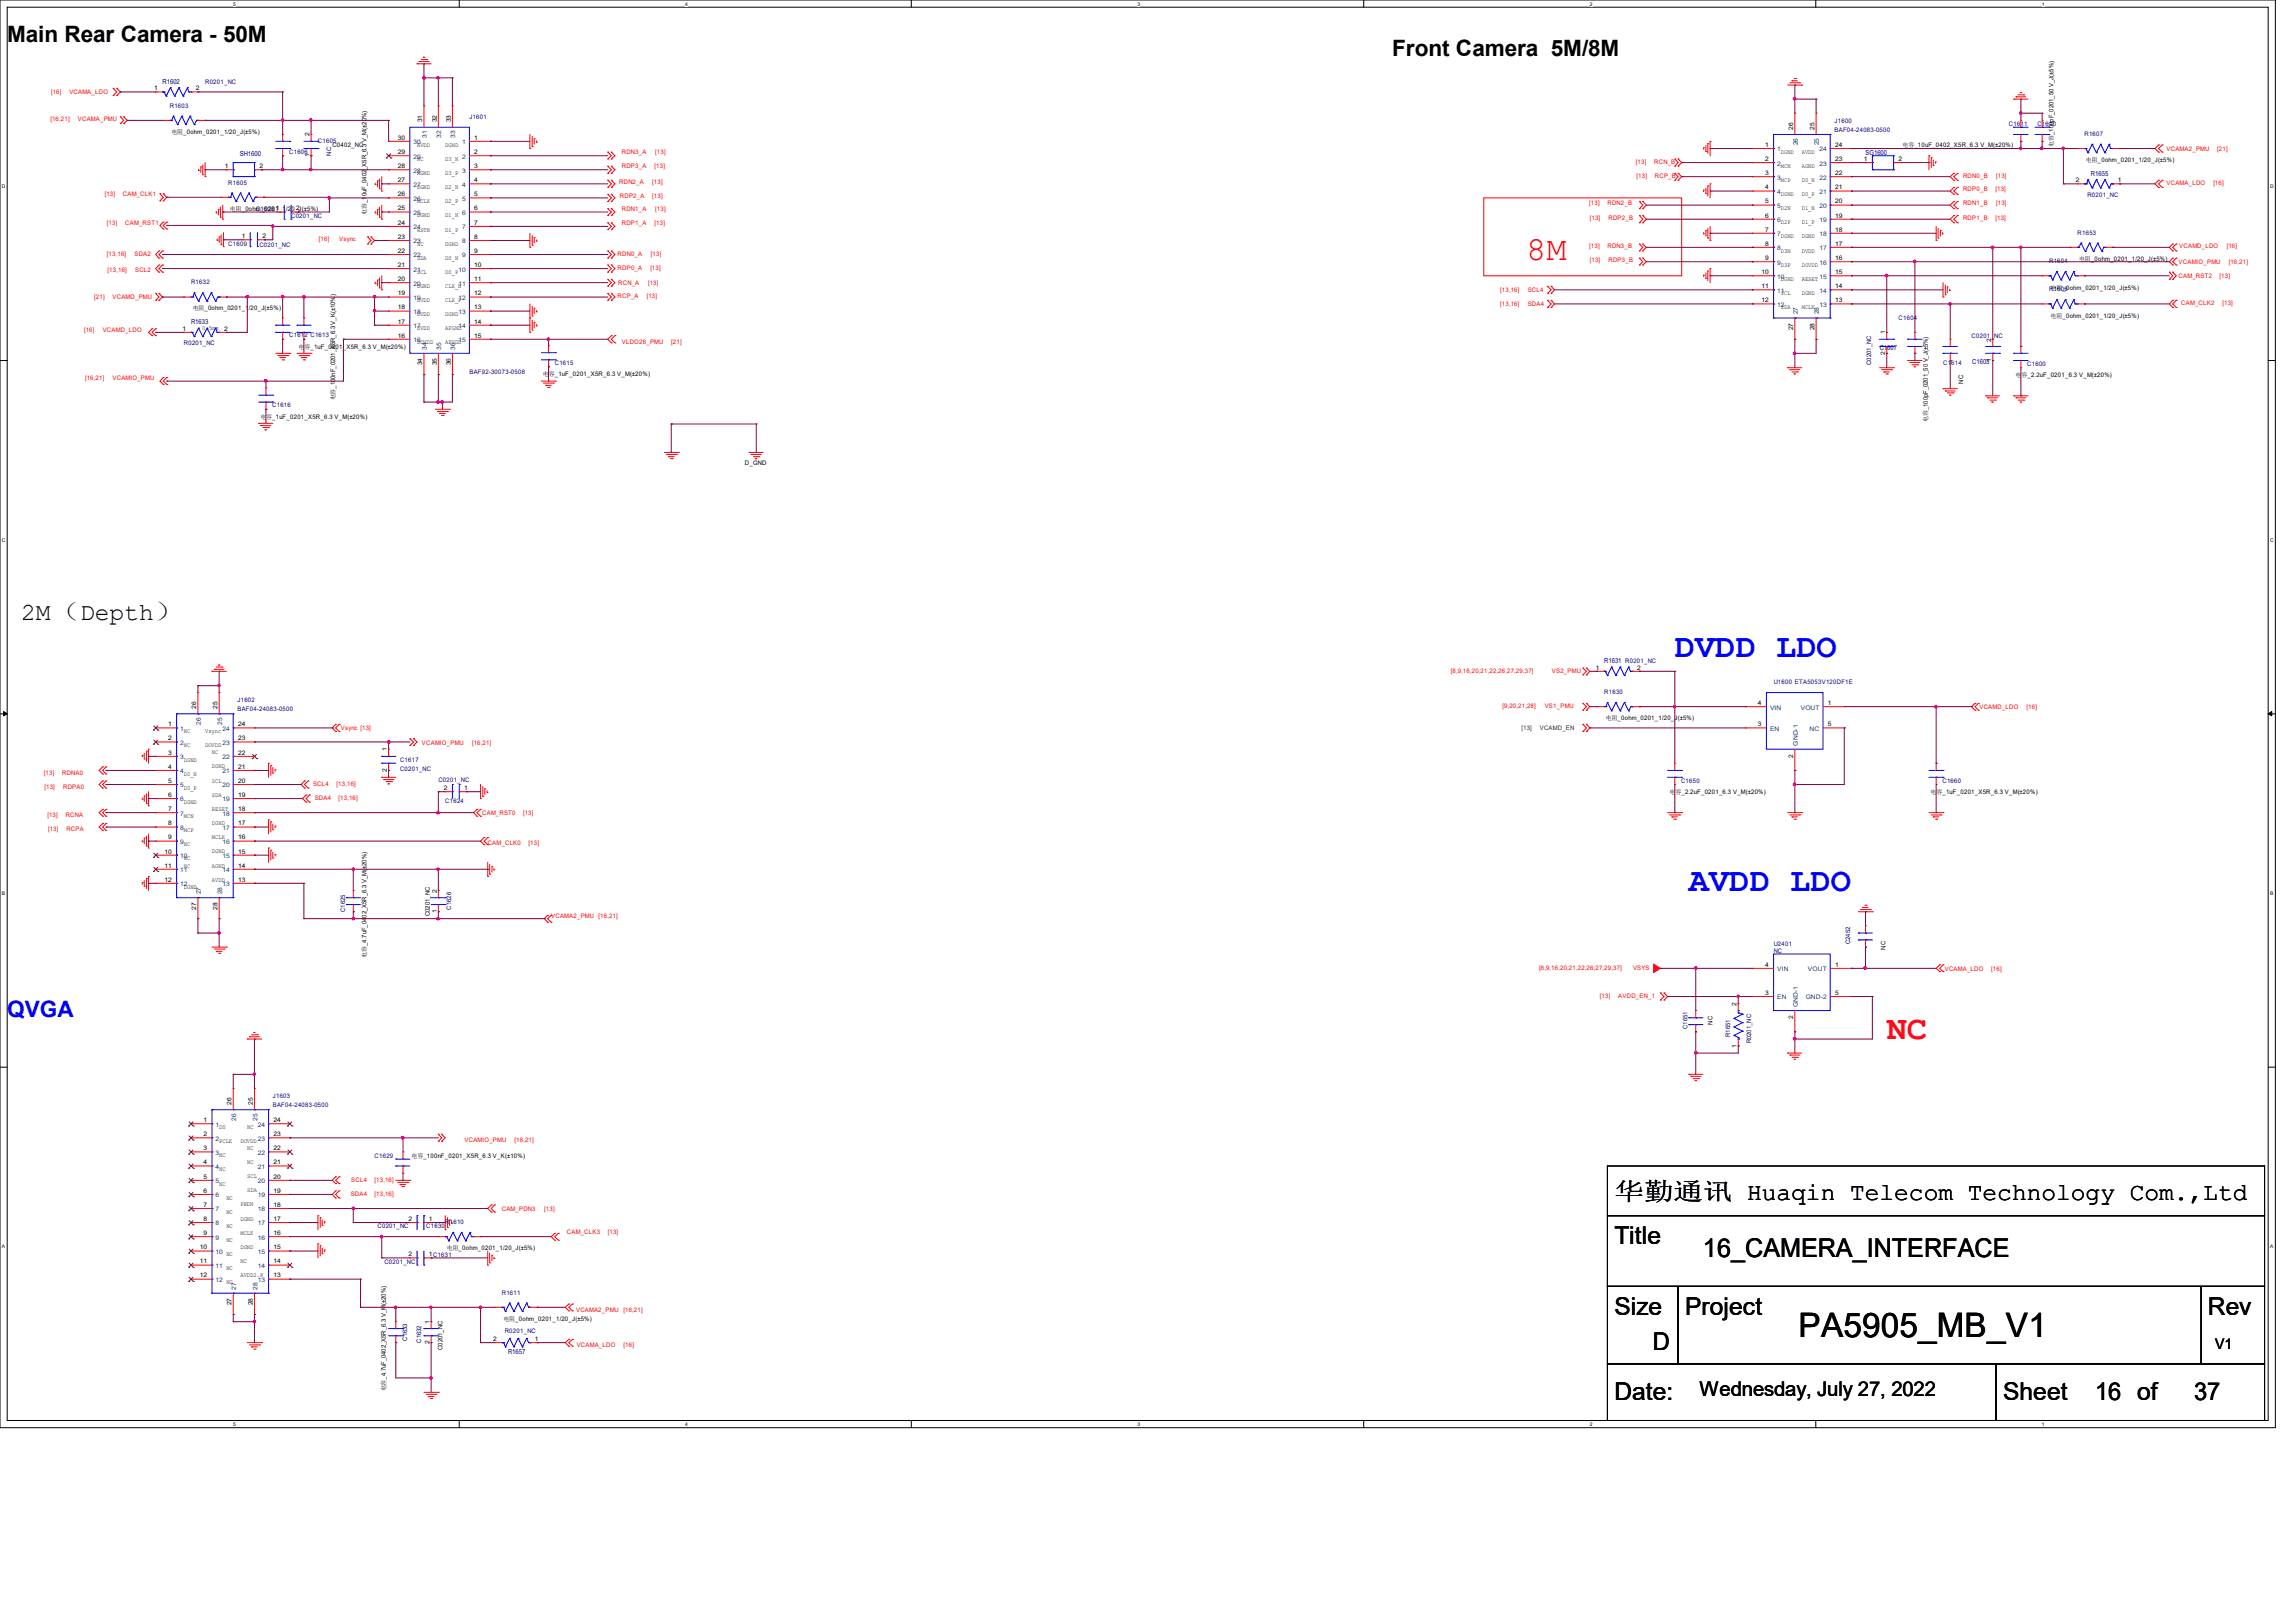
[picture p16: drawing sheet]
<svg xmlns="http://www.w3.org/2000/svg" width="297mm" height="210mm" viewBox="0 0 297 210" stroke-linecap="round" stroke-linejoin="round" font-family="sans-serif">
<defs><g id="words">
<g font-size="4.4" fill="#f00">
<text x="197.5" y="33.7">8M</text>
<text x="244.2" y="134.4">NC</text>
</g>
<g font-size="4.4" fill="#00f">
<text x="216.7" y="85">DVDD LDO</text>
<text x="218.6" y="115.2">AVDD LDO</text>
</g>
<text font-size="4.4" x="232.7" y="173.1">PA5905_MB_V1</text>
<text font-size="3.3" x="220.4" y="162.6">16_CAMERA_INTERFACE</text>
<g font-size="3.2">
<text x="2.8" y="80.2">2M（Depth）</text>
<text x="209" y="155.2">华勤通讯 Huaqin Telecom Technology Com.,Ltd</text>
<text x="209" y="161">Title</text>
<text x="209" y="170.2">Size</text>
<text x="218.1" y="170.2">Project</text>
<text x="285.7" y="170.2">Rev</text>
<text x="213.9" y="174.8">D</text>
<text x="209" y="181.1">Date:</text>
<text x="259.3" y="181.1">Sheet</text>
<text x="271.1" y="181.1">16 of</text>
<text x="283.9" y="181.1">37</text>
</g>
<g font-size="2.9">
<text x=".9" y="5.5">Main Rear Camera - 50M</text>
<text x="180.2" y="7.3">Front Camera 5M/8M</text>
</g>
<text font-size="2.9" fill="#00f" x=".9" y="131.7">QVGA</text>
<text font-size="2.6" x="219.9" y="180.7">Wednesday, July 27, 2022</text>
<text font-size="1.9" x="286.7" y="174.5">V1</text>
<g font-size=".9" fill="#000080">
<text x="21" y="10.9">R1602</text>
<text x="31" y="20.2">SH1600</text>
<text x="241.4" y="20">SG1600</text>
<text x="270.6" y="22.8">R1655</text>
<text x="24.7" y="42">R1633</text>
<text x="243.3" y="45.3">C1607</text>
<text x="255.2" y="47.1">C1603</text>
<text x="207.6" y="85.9">R1631 R0201_NC</text>
<text x="65.7" y="175.2">R1657</text>
</g>
<g font-size=".8">
<text x="19.9" y="11.7">1</text>
<text x="25.4" y="11.7">2</text>
<text x="22.2" y="17.3">电阻_0ohm_0201_1/20_J(±5%)</text>
<text x="40" y="17.7" transform="rotate(-90 40 17.7)">2</text>
<text x="54.7" y="15.8" transform="rotate(-90 54.7 15.8)">31</text>
<text x="56.5" y="15.8" transform="rotate(-90 56.5 15.8)">32</text>
<text x="58.3" y="15.8" transform="rotate(-90 58.3 15.8)">33</text>
<text x="232.1" y="16.8" transform="rotate(-90 232.1 16.8)">26</text>
<text x="234.8" y="16.8" transform="rotate(-90 234.8 16.8)">25</text>
<text x="29.1" y="21.8">1</text>
<text x="33.6" y="21.8">2</text>
<text x="40" y="20.3" transform="rotate(-90 40 20.3)">1</text>
<text x="43" y="19">C0402_NC</text>
<text x="51.5" y="21.8">28</text>
<text x="51.5" y="23.6">27</text>
<text x="51.5" y="19.9">29</text>
<text x="51.5" y="18.1">30</text>
<text x="54" y="22.6">AGND</text>
<text x="54" y="19">AVDD</text>
<text x="54" y="20.8">NC</text>
<text x="57.6" y="20.8">D3_N</text>
<text x="57.6" y="19">DGND</text>
<text x="57.6" y="22.6">D3_P</text>
<text x="61.4" y="18.1">1</text>
<text x="61.4" y="19.9">2</text>
<text x="61.4" y="21.8">3</text>
<text x="61.4" y="23.6">4</text>
<text x="228.4" y="19">1</text>
<text x="228.4" y="20.8">2</text>
<text x="228.4" y="22.6">3</text>
<text x="230.5" y="21.7">MCN</text>
<text x="230.5" y="19.9">DGND</text>
<text x="230.5" y="23.5">MCP</text>
<text x="233.2" y="21.7">AGND</text>
<text x="233.2" y="23.5">D0_N</text>
<text x="233.2" y="19.9">AVDD</text>
<text x="237.5" y="22.6">22</text>
<text x="237.5" y="20.8">23</text>
<text x="237.5" y="19">24</text>
<text x="241.2" y="20.8">1</text>
<text x="245.7" y="20.8">2</text>
<text x="246.2" y="19">电容_10uF_0402_X5R_6.3 V_M(±20%)</text>
<text x="265.8" y="19" transform="rotate(-90 265.8 19)">电容_100pF_0201_50 V_J(±5%)</text>
<text x="268.7" y="23.6">2</text>
<text x="270" y="21">电阻_0ohm_0201_1/20_J(±5%)</text>
<text x="274.1" y="23.6">1</text>
<text x="29.8" y="27.3">电阻_0ohm_0201_1/20_J(±5%)</text>
<text x="35.7" y="27.2">1</text>
<text x="38.3" y="27.2">2</text>
<text x="47.4" y="27.8" transform="rotate(-90 47.4 27.8)">电容_10uF_0402_X5R_6.3 V_M(±20%)</text>
<text x="51.5" y="27.2">25</text>
<text x="51.5" y="25.4">26</text>
<text x="51.5" y="29.1">24</text>
<text x="54" y="26.3">MCLK</text>
<text x="54" y="28.1">DGND</text>
<text x="54" y="24.5">DGND</text>
<text x="54" y="30">RSTN</text>
<text x="57.6" y="26.3">D2_P</text>
<text x="57.6" y="30">D1_P</text>
<text x="57.6" y="24.5">D2_N</text>
<text x="57.6" y="28.1">D1_N</text>
<text x="61.4" y="25.4">5</text>
<text x="61.4" y="27.2">6</text>
<text x="61.4" y="29.1">7</text>
<text x="228.4" y="24.5">4</text>
<text x="228.4" y="26.3">5</text>
<text x="228.4" y="28.2">6</text>
<text x="228.4" y="30">7</text>
<text x="230.5" y="29">D2P</text>
<text x="230.5" y="27.2">D2N</text>
<text x="230.5" y="25.4">DGND</text>
<text x="233.2" y="25.4">D0_P</text>
<text x="233.2" y="27.2">D1_N</text>
<text x="233.2" y="29">D1_P</text>
<text x="237.5" y="30">18</text>
<text x="237.5" y="28.2">19</text>
<text x="237.5" y="26.3">20</text>
<text x="237.5" y="24.5">21</text>
<text x="31.3" y="30.8">1</text>
<text x="34" y="30.8">2</text>
<text x="51.5" y="34.5">21</text>
<text x="51.5" y="32.7">22</text>
<text x="51.5" y="30.9">23</text>
<text x="54" y="31.8">NC</text>
<text x="54" y="33.6">SDA</text>
<text x="54" y="35.4">SCL</text>
<text x="57.6" y="31.8">DGND</text>
<text x="57.6" y="35.4">D0_P</text>
<text x="57.6" y="33.6">D0_N</text>
<text x="61.4" y="30.9">8</text>
<text x="61.4" y="32.7">9</text>
<text x="61.4" y="34.5">10</text>
<text x="228" y="35.5">10</text>
<text x="228.4" y="31.8">8</text>
<text x="228.4" y="33.7">9</text>
<text x="230.5" y="34.5">D3P</text>
<text x="230.5" y="30.9">DGND</text>
<text x="230.5" y="32.7">D3N</text>
<text x="233.2" y="30.9">DGND</text>
<text x="233.2" y="34.5">DOVDD</text>
<text x="233.2" y="32.7">DVDD</text>
<text x="237.5" y="35.5">15</text>
<text x="237.5" y="33.7">16</text>
<text x="237.5" y="31.8">17</text>
<text x="269.1" y="33.8">电阻_0ohm_0201_1/20_J(±5%)</text>
<text x="24.9" y="40.2">电阻_0ohm_0201_1/20_J(±5%)</text>
<text x="51.5" y="41.9">17</text>
<text x="51.5" y="40">18</text>
<text x="51.5" y="38.2">19</text>
<text x="51.5" y="36.4">20</text>
<text x="54" y="37.3">DGND</text>
<text x="54" y="40.9">DVDD</text>
<text x="54" y="39.1">DVDD</text>
<text x="57.6" y="40.9">DGND</text>
<text x="57.6" y="37.3">CLK_N</text>
<text x="57.6" y="39.1">CLK_P</text>
<text x="61.4" y="36.4">11</text>
<text x="61.4" y="38.2">12</text>
<text x="61.4" y="40">13</text>
<text x="61.4" y="41.9">14</text>
<text x="228" y="37.3">11</text>
<text x="228" y="39.1">12</text>
<text x="230.5" y="40">SDA</text>
<text x="230.5" y="36.4">DGND</text>
<text x="230.5" y="38.2">SCL</text>
<text x="233.2" y="36.4">RESET</text>
<text x="233.2" y="40">MCLK</text>
<text x="233.2" y="38.2">DGND</text>
<text x="237.5" y="39.1">13</text>
<text x="237.5" y="37.3">14</text>
<text x="265.4" y="41.1">电阻_0ohm_0201_1/20_J(±5%)</text>
<text x="265.4" y="37.5">电阻_0ohm_0201_1/20_J(±5%)</text>
<text x="23.6" y="42.8">1</text>
<text x="26.2" y="42.7">0.5mm</text>
<text x="29" y="42.8">2</text>
<text x="38.7" y="45.1">电容_1uF_0201_X5R_6.3 V_M(±20%)</text>
<text x="51.5" y="43.7">16</text>
<text x="54" y="42.8">DVDD</text>
<text x="54" y="44.6">DOVDD</text>
<text x="54.7" y="47.3" transform="rotate(-90 54.7 47.3)">34</text>
<text x="56.5" y="47.3" transform="rotate(-90 56.5 47.3)">35</text>
<text x="57.6" y="42.8">AFGND</text>
<text x="57.6" y="44.6">AFVDD</text>
<text x="58.3" y="47.3" transform="rotate(-90 58.3 47.3)">36</text>
<text x="61.4" y="43.7">15</text>
<text x="232.1" y="42.7" transform="rotate(-90 232.1 42.7)">27</text>
<text x="234.8" y="42.7" transform="rotate(-90 234.8 42.7)">28</text>
<text x="244" y="45.9" transform="rotate(-90 244 45.9)">2</text>
<text x="244" y="43.3" transform="rotate(-90 244 43.3)">1</text>
<text x="257.7" y="46.8" transform="rotate(-90 257.7 46.8)">1</text>
<text x="257.7" y="44.2" transform="rotate(-90 257.7 44.2)">2</text>
<text x="43.4" y="51.8" transform="rotate(-90 43.4 51.8)">电容_100nF_0201_X5R_6.3 V_K(±10%)</text>
<text x="70.3" y="48.7">电容_1uF_0201_X5R_6.3 V_M(±20%)</text>
<text x="254.1" y="49.7" transform="rotate(-90 254.1 49.7)">NC</text>
<text x="260.9" y="48.8">电容_2.2uF_0201_6.3 V_M(±20%)</text>
<text x="33.7" y="54.2">电容_1uF_0201_X5R_6.3 V_M(±20%)</text>
<text x="249.5" y="54.6" transform="rotate(-90 249.5 54.6)">电容_100pF_0201_50 V_J(±5%)</text>
<text x="96.4" y="60.2">D_GND</text>
<text x="206.5" y="86.7">1</text>
<text x="211.9" y="86.7">2</text>
<text x="21.8" y="94">1</text>
<text x="21.8" y="95.8">2</text>
<text x="23.8" y="94.9">NC</text>
<text x="25.4" y="91.7" transform="rotate(-90 25.4 91.7)">26</text>
<text x="26.5" y="94.9">Vsync</text>
<text x="28.2" y="91.7" transform="rotate(-90 28.2 91.7)">25</text>
<text x="30.8" y="95.8">23</text>
<text x="30.8" y="94">24</text>
<text x="207.8" y="93.2">电阻_0ohm_0201_1/20_J(±5%)</text>
<text x="227.5" y="94">3</text>
<text x="227.5" y="91.2">4</text>
<text x="236.6" y="91.2">1</text>
<text x="236.6" y="94">5</text>
<text x="21.8" y="97.7">3</text>
<text x="21.8" y="99.5">4</text>
<text x="21.8" y="101.3">5</text>
<text x="23.8" y="98.5">DGND</text>
<text x="23.8" y="100.4">D0_N</text>
<text x="23.8" y="96.7">NC</text>
<text x="26.5" y="96.7">DOVDD</text>
<text x="27.4" y="97.6">NC</text>
<text x="27.4" y="99.4">DGND</text>
<text x="27.4" y="101.3">SCL</text>
<text x="30.8" y="101.3">20</text>
<text x="30.8" y="99.5">21</text>
<text x="30.8" y="97.7">22</text>
<text x="50.1" y="99.9" transform="rotate(-90 50.1 99.9)">2</text>
<text x="50.1" y="97.2" transform="rotate(-90 50.1 97.2)">1</text>
<text x="232.1" y="98" transform="rotate(-90 232.1 98)">2</text>
<text x="21.8" y="103.1">6</text>
<text x="21.8" y="104.9">7</text>
<text x="21.8" y="106.8">8</text>
<text x="23.8" y="107.7">MCP</text>
<text x="23.8" y="104">DGND</text>
<text x="23.8" y="102.2">D0_P</text>
<text x="23.8" y="105.8">MCN</text>
<text x="27.4" y="103.1">SDA</text>
<text x="27.4" y="104.9">RESET</text>
<text x="27.4" y="106.8">DGND</text>
<text x="30.8" y="106.8">17</text>
<text x="30.8" y="104.9">18</text>
<text x="30.8" y="103.1">19</text>
<text x="57.4" y="102.2">2</text>
<text x="60.1" y="102.2">1</text>
<text x="216.1" y="102.7">电容_2.2uF_0201_6.3 V_M(±20%)</text>
<text x="249.9" y="102.7">电容_1uF_0201_X5R_6.3 V_M(±20%)</text>
<text x="21.3" y="110.4">10</text>
<text x="21.3" y="112.3">11</text>
<text x="21.8" y="108.6">9</text>
<text x="23.8" y="112.3">NC</text>
<text x="23.8" y="109.5">NC</text>
<text x="23.8" y="111.3">NC</text>
<text x="27.4" y="110.4">DGND</text>
<text x="27.4" y="108.6">MCLK</text>
<text x="27.4" y="112.3">AGND</text>
<text x="30.8" y="112.3">14</text>
<text x="30.8" y="110.4">15</text>
<text x="30.8" y="108.6">16</text>
<text x="21.3" y="114.1">12</text>
<text x="23.8" y="115">DGND</text>
<text x="25.4" y="117.7" transform="rotate(-90 25.4 117.7)">27</text>
<text x="27.4" y="114.1">AVDD</text>
<text x="28.2" y="117.7" transform="rotate(-90 28.2 117.7)">28</text>
<text x="30.8" y="114.1">13</text>
<text x="55.6" y="118.5" transform="rotate(-90 55.6 118.5)">C0201_NC</text>
<text x="56.5" y="118.2" transform="rotate(-90 56.5 118.2)">1</text>
<text x="56.5" y="115.5" transform="rotate(-90 56.5 115.5)">2</text>
<text x="47.4" y="123.9" transform="rotate(-90 47.4 123.9)">电容_4.7uF_0402_X5R_6.3 V_M(±20%)</text>
<text x="228.4" y="125.1">4</text>
<text x="237.5" y="125.1">1</text>
<text x="244" y="122.9" transform="rotate(-90 244 122.9)">NC</text>
<text x="224.7" y="130.1" transform="rotate(-90 224.7 130.1)">2</text>
<text x="228.4" y="128.7">3</text>
<text x="232.1" y="131.9" transform="rotate(-90 232.1 131.9)">2</text>
<text x="237.5" y="128.7">5</text>
<text x="221.6" y="132.6" transform="rotate(-90 221.6 132.6)">NC</text>
<text x="224.7" y="135.6" transform="rotate(-90 224.7 135.6)">1</text>
<text x="30" y="143" transform="rotate(-90 30 143)">26</text>
<text x="32.7" y="143" transform="rotate(-90 32.7 143)">25</text>
<text x="26.3" y="145.2">1</text>
<text x="26.3" y="147">2</text>
<text x="26.3" y="148.8">3</text>
<text x="28.4" y="146.1">D0</text>
<text x="28.4" y="147.9">PCLK</text>
<text x="28.4" y="149.7">NC</text>
<text x="31.1" y="147.9">DOVDD</text>
<text x="32" y="148.8">NC</text>
<text x="32" y="146.1">NC</text>
<text x="35.4" y="148.8">22</text>
<text x="35.4" y="147">23</text>
<text x="35.4" y="145.2">24</text>
<text x="53.3" y="149.8">电容_100nF_0201_X5R_6.3 V_K(±10%)</text>
<text x="26.3" y="150.7">4</text>
<text x="26.3" y="152.5">5</text>
<text x="26.3" y="154.3">6</text>
<text x="28.4" y="153.4">NC</text>
<text x="28.4" y="151.5">NC</text>
<text x="29.3" y="155.2">NC</text>
<text x="32" y="154.3">SDA</text>
<text x="32" y="150.7">NC</text>
<text x="32" y="152.5">SCL</text>
<text x="35.4" y="154.3">19</text>
<text x="35.4" y="152.5">20</text>
<text x="35.4" y="150.7">21</text>
<text x="25.9" y="161.7">10</text>
<text x="26.3" y="156.2">7</text>
<text x="26.3" y="158">8</text>
<text x="26.3" y="159.8">9</text>
<text x="29.3" y="157.1">NC</text>
<text x="29.3" y="158.9">NC</text>
<text x="29.3" y="160.7">NC</text>
<text x="31.1" y="159.8">MCLK</text>
<text x="31.1" y="156.1">PWDN</text>
<text x="31.1" y="158">DGND</text>
<text x="31.1" y="161.6">DGND</text>
<text x="35.4" y="161.7">15</text>
<text x="35.4" y="159.8">16</text>
<text x="35.4" y="158">17</text>
<text x="35.4" y="156.2">18</text>
<text x="52.9" y="158">2</text>
<text x="55.5" y="158">1</text>
<text x="57.8" y="161.8">电阻_0ohm_0201_1/20_J(±5%)</text>
<text x="25.9" y="163.5">11</text>
<text x="25.9" y="165.3">12</text>
<text x="29.3" y="164.3">NC</text>
<text x="29.3" y="162.6">NC</text>
<text x="29.3" y="166.2">NC</text>
<text x="31.1" y="163.4">NC</text>
<text x="31.1" y="165.3">AVDD2.8</text>
<text x="35.4" y="165.3">13</text>
<text x="35.4" y="163.5">14</text>
<text x="52.9" y="162.6">2</text>
<text x="55.5" y="162.6">1C1631</text>
<text x="30" y="168.9" transform="rotate(-90 30 168.9)">27</text>
<text x="32.7" y="168.9" transform="rotate(-90 32.7 168.9)">28</text>
<text x="55.6" y="174" transform="rotate(-90 55.6 174)">2</text>
<text x="55.6" y="171.3" transform="rotate(-90 55.6 171.3)">1</text>
<text x="63.8" y="173.5">2</text>
<text x="65.2" y="170.9">电阻_0ohm_0201_1/20_J(±5%)</text>
<text x="69.2" y="173.5">1</text>
<text x="57.3" y="174.7" transform="rotate(-90 57.3 174.7)">C0201_NC</text>
<text x="50" y="180" transform="rotate(-90 50 180)">电容_4.7uF_0402_X5R_6.3 V_M(±20%)</text>
</g>
<g font-size=".8" fill="#000080">
<text x="26.5" y="10.8">R0201_NC</text>
<text x="22" y="13.9">R1603</text>
<text x="60.8" y="15.4">J1601</text>
<text x="237.4" y="15.9">J1600</text>
<text x="237.4" y="17.1">BAF04-24083-0500</text>
<text x="260" y="16.3">C1611</text>
<text x="263.7" y="16.3">C1610</text>
<text x="269.8" y="17.6">R1607</text>
<text x="29.6" y="23.9">R1605</text>
<text x="37.4" y="19.9">C1606</text>
<text x="41.2" y="18.5">C1605</text>
<text x="42.8" y="20.2" transform="rotate(-90 42.8 20.2)">NC</text>
<text x="33.1" y="27.3">C1608</text>
<text x="37.7" y="28.2">C0201_NC</text>
<text x="270.1" y="25.5">R0201_NC</text>
<text x="29.6" y="31.8">C1609</text>
<text x="33.6" y="32">C0201_NC</text>
<text x="265.2" y="34.1">R1604</text>
<text x="268.9" y="30.4">R1653</text>
<text x="24.7" y="36.8">R1632</text>
<text x="245.7" y="41.4">C1604</text>
<text x="265.2" y="37.7">R1606</text>
<text x="23.8" y="44.7">R0201_NC</text>
<text x="37.4" y="43.6">C1612 C1613</text>
<text x="71.8" y="47.2">C1615</text>
<text x="242.2" y="47.2" transform="rotate(-90 242.2 47.2)">C0201_NC</text>
<text x="251.5" y="47.2">C1614</text>
<text x="255.2" y="43.8">C0201_NC</text>
<text x="262.4" y="47.3">C1600</text>
<text x="35.2" y="52.7">C1616</text>
<text x="60.8" y="48.3">BAF92-30073-0508</text>
<text x="207.6" y="89.8">R1630</text>
<text x="229.5" y="88.6">U1600 ETA5053V120DF1E</text>
<text x="30.7" y="90.8">J1602</text>
<text x="30.7" y="92">BAF04-24083-0500</text>
<text x="51.8" y="98.6">C1617</text>
<text x="51.8" y="99.7">C0201_NC</text>
<text x="56.7" y="101.2">C0201_NC</text>
<text x="217.6" y="101.3">C1650</text>
<text x="251.4" y="101.3">C1660</text>
<text x="57.6" y="103.9">C1624</text>
<text x="44.7" y="118" transform="rotate(-90 44.7 118)">C1625</text>
<text x="58.4" y="117.7" transform="rotate(-90 58.4 117.7)">C1626</text>
<text x="229.5" y="122.4">U2401</text>
<text x="229.5" y="123.3">NC</text>
<text x="239.4" y="122.2" transform="rotate(-90 239.4 122.2)">C2452</text>
<text x="218.4" y="133.1" transform="rotate(-90 218.4 133.1)">C1651</text>
<text x="223.9" y="134.2" transform="rotate(-90 223.9 134.2)">R1651</text>
<text x="226.6" y="135" transform="rotate(-90 226.6 135)">R0201_NC</text>
<text x="35.3" y="142.1">J1603</text>
<text x="35.3" y="143.3">BAF04-24083-0500</text>
<text x="48.5" y="149.8">C1629</text>
<text x="48.9" y="159">C0201_NC</text>
<text x="55.2" y="159">C1630</text>
<text x="57.6" y="158.4">R1610</text>
<text x="49.7" y="163.5">C0201_NC</text>
<text x="64.9" y="167.5">R1611</text>
<text x="52.7" y="173.5" transform="rotate(-90 52.7 173.5)">C1633</text>
<text x="54.5" y="173.7" transform="rotate(-90 54.5 173.7)">C1632</text>
<text x="65.3" y="172.5">R0201_NC</text>
</g>
<g font-size=".8" fill="#f00">
<text x="6.5" y="15.7">[16,21]</text>
<text x="6.6" y="12.1">[16]</text>
<text x="9" y="12.1">VCAMA_LDO</text>
<text x="10.1" y="15.7">VCAMA_PMU</text>
<text x="80.1" y="23.8">RDN2_A</text>
<text x="80.5" y="20">RDN3_A</text>
<text x="80.5" y="21.8">RDP3_A</text>
<text x="84.4" y="23.8">[13]</text>
<text x="84.7" y="21.8">[13]</text>
<text x="84.8" y="20">[13]</text>
<text x="211.7" y="21.2">[13]</text>
<text x="211.8" y="23">[13]</text>
<text x="214.1" y="21.2">RCN_B</text>
<text x="214.2" y="23">RCP_B</text>
<text x="254.1" y="23">RDN0_B</text>
<text x="258.3" y="23">[13]</text>
<text x="280.4" y="19.5">VCAMA2_PMU</text>
<text x="286.9" y="19.5">[21]</text>
<text x="13.5" y="25.4">[13]</text>
<text x="13.8" y="29.1">[13]</text>
<text x="15.9" y="25.4">CAM_CLK1</text>
<text x="16.2" y="29.1">CAM_RST1</text>
<text x="80.2" y="25.7">RDP2_A</text>
<text x="80.5" y="27.3">RDN1_A</text>
<text x="80.5" y="29.1">RDP1_A</text>
<text x="84.4" y="25.7">[13]</text>
<text x="84.7" y="29.1">[13]</text>
<text x="84.8" y="27.3">[13]</text>
<text x="205.7" y="26.6">[13]</text>
<text x="205.8" y="28.4">[13]</text>
<text x="208" y="26.6">RDN2_B</text>
<text x="208.2" y="28.4">RDP2_B</text>
<text x="254.1" y="24.7">RDP0_B</text>
<text x="254.1" y="26.6">RDN1_B</text>
<text x="254.1" y="28.4">RDP1_B</text>
<text x="258.2" y="24.7">[13]</text>
<text x="258.2" y="28.4">[13]</text>
<text x="258.3" y="26.6">[13]</text>
<text x="280.4" y="24">VCAMA_LDO</text>
<text x="286.4" y="24">[16]</text>
<text x="13.8" y="33.1">[13,16]</text>
<text x="13.9" y="35.2">[13,16]</text>
<text x="17.4" y="33.1">SDA2</text>
<text x="17.5" y="35.2">SCL2</text>
<text x="41.3" y="31.2">[16]</text>
<text x="43.9" y="31.2">Vsync</text>
<text x="79.9" y="33.1">RDN0_A</text>
<text x="79.9" y="35">RDP0_A</text>
<text x="84.2" y="35">[13]</text>
<text x="84.2" y="33.1">[13]</text>
<text x="205.7" y="32">[13]</text>
<text x="205.8" y="33.9">[13]</text>
<text x="208" y="32">RDN3_B</text>
<text x="208.2" y="33.9">RDP3_B</text>
<text x="282" y="34.2">VCAMIO_PMU</text>
<text x="282" y="36">CAM_RST2</text>
<text x="282" y="32.1">VCAMD_LDO</text>
<text x="287.2" y="36">[13]</text>
<text x="288.2" y="32.1">[16]</text>
<text x="288.4" y="34.2">[16,21]</text>
<text x="12.2" y="38.7">[21]</text>
<text x="14.6" y="38.7">VCAMD_PMU</text>
<text x="79.9" y="38.5">RCP_A</text>
<text x="80" y="36.9">RCN_A</text>
<text x="83.7" y="38.5">[13]</text>
<text x="83.9" y="36.9">[13]</text>
<text x="194.2" y="37.8">[13,16]</text>
<text x="194.2" y="39.6">[13,16]</text>
<text x="197.7" y="37.8">SCL4</text>
<text x="197.7" y="39.6">SDA4</text>
<text x="282.3" y="39.5">CAM_CLK2</text>
<text x="287.6" y="39.5">[13]</text>
<text x="10.9" y="43">[16]</text>
<text x="13.3" y="43">VCAMD_LDO</text>
<text x="80.5" y="44.5">VLDO28_PMU</text>
<text x="86.9" y="44.5">[21]</text>
<text x="11" y="49.2">[16,21]</text>
<text x="14.6" y="49.2">VCAMIO_PMU</text>
<text x="187.8" y="87.1">[8,9,16,20,21,22,26,27,29,37]</text>
<text x="200.8" y="87.1">VS2_PMU</text>
<text x="44.1" y="94.5">Vsync [13]</text>
<text x="194.4" y="91.6">[9,20,21,28]</text>
<text x="199.9" y="91.6">VS1_PMU</text>
<text x="256.2" y="91.8">VCAMD_LDO</text>
<text x="262.3" y="91.8">[16]</text>
<text x="5.7" y="100.2">[13]</text>
<text x="8" y="100.2">RDNA0</text>
<text x="40.5" y="101.7">SCL4</text>
<text x="43.6" y="101.7">[13,16]</text>
<text x="54.6" y="96.4">VCAMIO_PMU</text>
<text x="61.1" y="96.4">[16,21]</text>
<text x="5.8" y="102.1">[13]</text>
<text x="6.1" y="105.7">[13]</text>
<text x="6.2" y="107.6">[13]</text>
<text x="8.2" y="102.1">RDPA0</text>
<text x="8.5" y="105.7">RCNA</text>
<text x="8.6" y="107.6">RCPA</text>
<text x="40.7" y="103.5">SDA4</text>
<text x="43.8" y="103.5">[13,16]</text>
<text x="62.4" y="105.5">CAM_RST0</text>
<text x="67.7" y="105.5">[13]</text>
<text x="63.1" y="109.4">CAM_CLK0</text>
<text x="68.4" y="109.4">[13]</text>
<text x="71.3" y="118.7">VCAMA2_PMU</text>
<text x="77.5" y="118.7">[16,21]</text>
<text x="199.2" y="125.5">[8,9,16,20,21,22,26,27,29,37]</text>
<text x="211.3" y="125.5">VSYS</text>
<text x="251.7" y="125.6">VCAMA_LDO</text>
<text x="257.7" y="125.6">[16]</text>
<text x="207.1" y="129.2">[13]</text>
<text x="209.4" y="129.2">AVDD_EN_1</text>
<text x="60.1" y="147.8">VCAMIO_PMU</text>
<text x="66.6" y="147.8">[16,21]</text>
<text x="45.4" y="154.8">SDA4</text>
<text x="45.5" y="152.9">SCL4</text>
<text x="48.5" y="154.8">[13,16]</text>
<text x="48.5" y="152.9">[13,16]</text>
<text x="64.9" y="156.7">CAM_PDN3</text>
<text x="70.4" y="156.7">[13]</text>
<text x="73.4" y="159.7">CAM_CLK3</text>
<text x="78.7" y="159.7">[13]</text>
<text x="74.6" y="169.8">VCAMA2_PMU</text>
<text x="80.7" y="169.8">[16,21]</text>
<text x="74.6" y="174.3">VCAMA_LDO</text>
<text x="80.7" y="174.3">[16]</text>
</g>
<g font-size=".8" fill="#004080">
<text x="55.2" y="17.9" transform="rotate(-90 55.2 17.9)">31</text>
<text x="57.1" y="17.9" transform="rotate(-90 57.1 17.9)">32</text>
<text x="58.9" y="17.9" transform="rotate(-90 58.9 17.9)">33</text>
<text x="53.5" y="22.4">28</text>
<text x="53.5" y="20.5">29</text>
<text x="53.5" y="18.7">30</text>
<text x="59.8" y="18.7">1</text>
<text x="59.8" y="20.5">2</text>
<text x="59.8" y="22.4">3</text>
<text x="230" y="19.6">1</text>
<text x="230" y="21.4">2</text>
<text x="230" y="23.2">3</text>
<text x="232.7" y="18.8" transform="rotate(-90 232.7 18.8)">26</text>
<text x="235.4" y="18.8" transform="rotate(-90 235.4 18.8)">25</text>
<text x="235.5" y="23.2">22</text>
<text x="235.5" y="21.4">23</text>
<text x="235.5" y="19.6">24</text>
<text x="53.5" y="27.8">25</text>
<text x="53.5" y="26">26</text>
<text x="53.5" y="24.2">27</text>
<text x="53.5" y="29.7">24</text>
<text x="59.8" y="24.2">4</text>
<text x="59.8" y="26">5</text>
<text x="59.8" y="27.8">6</text>
<text x="59.8" y="29.7">7</text>
<text x="230" y="25.1">4</text>
<text x="230" y="26.9">5</text>
<text x="230" y="28.7">6</text>
<text x="235.5" y="28.7">19</text>
<text x="235.5" y="26.9">20</text>
<text x="235.5" y="25.1">21</text>
<text x="53.5" y="35.1">21</text>
<text x="53.5" y="33.3">22</text>
<text x="53.5" y="31.5">23</text>
<text x="59.4" y="35.1">10</text>
<text x="59.8" y="31.5">8</text>
<text x="59.8" y="33.3">9</text>
<text x="230" y="30.6">7</text>
<text x="230" y="32.4">8</text>
<text x="230" y="34.2">9</text>
<text x="235.5" y="34.2">16</text>
<text x="235.5" y="32.4">17</text>
<text x="235.5" y="30.6">18</text>
<text x="53.5" y="40.6">18</text>
<text x="53.5" y="38.8">19</text>
<text x="53.5" y="37">20</text>
<text x="59.4" y="37">11</text>
<text x="59.4" y="38.8">12</text>
<text x="59.4" y="40.6">13</text>
<text x="230" y="36.1">10</text>
<text x="230" y="37.9">11</text>
<text x="230" y="39.7">12</text>
<text x="232.7" y="40.7" transform="rotate(-90 232.7 40.7)">27</text>
<text x="235.4" y="40.7" transform="rotate(-90 235.4 40.7)">28</text>
<text x="235.5" y="39.7">13</text>
<text x="235.5" y="37.9">14</text>
<text x="235.5" y="36.1">15</text>
<text x="53.5" y="44.3">16</text>
<text x="53.5" y="42.5">17</text>
<text x="55.2" y="45.3" transform="rotate(-90 55.2 45.3)">34</text>
<text x="57.1" y="45.3" transform="rotate(-90 57.1 45.3)">35</text>
<text x="58.9" y="45.3" transform="rotate(-90 58.9 45.3)">36</text>
<text x="59.4" y="42.5">14</text>
<text x="59.4" y="44.3">15</text>
<text x="23.3" y="94.6">1</text>
<text x="26" y="93.8" transform="rotate(-90 26 93.8)">26</text>
<text x="28.7" y="93.8" transform="rotate(-90 28.7 93.8)">25</text>
<text x="28.8" y="94.6">24</text>
<text x="229.1" y="94.6">EN</text>
<text x="229.1" y="91.8">VIN</text>
<text x="233.1" y="91.8">VOUT</text>
<text x="234.2" y="94.6">NC</text>
<text x="23.3" y="96.4">2</text>
<text x="23.3" y="98.3">3</text>
<text x="23.3" y="100.1">4</text>
<text x="23.3" y="101.9">5</text>
<text x="28.8" y="101.9">20</text>
<text x="28.8" y="100.1">21</text>
<text x="28.8" y="98.3">22</text>
<text x="28.8" y="96.4">23</text>
<text x="232.7" y="96.5" transform="rotate(-90 232.7 96.5)">GND-1</text>
<text x="23.3" y="103.7">6</text>
<text x="23.3" y="105.5">7</text>
<text x="23.3" y="107.4">8</text>
<text x="28.8" y="107.4">17</text>
<text x="28.8" y="105.5">18</text>
<text x="28.8" y="103.7">19</text>
<text x="23.3" y="109.2">9</text>
<text x="23.3" y="111">10</text>
<text x="23.3" y="112.9">11</text>
<text x="28.8" y="112.9">14</text>
<text x="28.8" y="111">15</text>
<text x="28.8" y="109.2">16</text>
<text x="23.3" y="114.7">12</text>
<text x="26" y="115.7" transform="rotate(-90 26 115.7)">27</text>
<text x="28.7" y="115.7" transform="rotate(-90 28.7 115.7)">28</text>
<text x="28.8" y="114.7">13</text>
<text x="230" y="125.7">VIN</text>
<text x="234" y="125.7">VOUT</text>
<text x="230" y="129.3">EN</text>
<text x="232.7" y="130.3" transform="rotate(-90 232.7 130.3)">GND-1</text>
<text x="233.7" y="129.3">GND-2</text>
<text x="27.9" y="145.8">1</text>
<text x="27.9" y="147.6">2</text>
<text x="27.9" y="149.4">3</text>
<text x="30.6" y="145" transform="rotate(-90 30.6 145)">26</text>
<text x="33.3" y="145" transform="rotate(-90 33.3 145)">25</text>
<text x="33.4" y="149.4">22</text>
<text x="33.4" y="147.6">23</text>
<text x="33.4" y="145.8">24</text>
<text x="27.9" y="151.3">4</text>
<text x="27.9" y="153.1">5</text>
<text x="27.9" y="154.9">6</text>
<text x="33.4" y="154.9">19</text>
<text x="33.4" y="153.1">20</text>
<text x="33.4" y="151.3">21</text>
<text x="27.9" y="156.8">7</text>
<text x="27.9" y="158.6">8</text>
<text x="27.9" y="160.4">9</text>
<text x="33.4" y="160.4">16</text>
<text x="33.4" y="158.6">17</text>
<text x="33.4" y="156.8">18</text>
<text x="27.9" y="162.3">10</text>
<text x="27.9" y="164.1">11</text>
<text x="27.9" y="165.9">12</text>
<text x="30.6" y="166.9" transform="rotate(-90 30.6 166.9)">27</text>
<text x="33.3" y="166.9" transform="rotate(-90 33.3 166.9)">28</text>
<text x="33.4" y="165.9">13</text>
<text x="33.4" y="164.1">14</text>
<text x="33.4" y="162.3">15</text>
</g>
<g font-size=".8" fill="#008000">
<text x="196.9" y="94.4">[13]</text>
<text x="199.3" y="94.4">VCAMD_EN</text>
</g>
<g font-size=".6">
<text x="30.2" y=".7">5</text>
<text x="88.7" y=".7">4</text>
<text x="147.2" y=".7">3</text>
<text x="205.7" y=".7">2</text>
<text x="264.2" y=".7">1</text>
<text x=".3" y="24.4">D</text>
<text x="293.8" y="24.4">D</text>
<text x=".3" y="70.1">C</text>
<text x="293.8" y="70.1">C</text>
<text x=".3" y="115.8">B</text>
<text x="293.8" y="115.8">B</text>
<text x=".3" y="161.5">A</text>
<text x="293.8" y="161.5">A</text>
<text x="30.2" y="184.5">5</text>
<text x="88.7" y="184.5">4</text>
<text x="147.2" y="184.5">3</text>
<text x="205.7" y="184.5">2</text>
<text x="264.2" y="184.5">1</text>
</g>
</g></defs>
<path d="M0 0h294.5v184.7h-294.5zM.9 .9h292.6v182.9h-292.6z" fill="none" stroke="#000" stroke-width=".13"/>
<g fill="#fff">
<path d="M30.2 .1h.3v.7h-.3z"/>
<path d="M30.2 183.9h.3v.8h-.3z"/>
</g>
<path d="M59.4 0v.9M59.4 183.8v.9" fill="none" stroke="#000" stroke-width=".13"/>
<g fill="#fff">
<path d="M88.7 .1h.3v.7h-.3z"/>
<path d="M88.7 183.9h.3v.8h-.3z"/>
</g>
<path d="M117.9 0v.9M117.9 183.8v.9" fill="none" stroke="#000" stroke-width=".13"/>
<g fill="#fff">
<path d="M147.2 .1h.3v.7h-.3z"/>
<path d="M147.2 183.9h.3v.8h-.3z"/>
</g>
<path d="M176.5 0v.9M176.5 183.8v.9" fill="none" stroke="#000" stroke-width=".13"/>
<g fill="#fff">
<path d="M205.7 .1h.4v.7h-.4z"/>
<path d="M205.7 183.9h.4v.8h-.4z"/>
</g>
<path d="M235 0v.9M235 183.8v.9" fill="none" stroke="#000" stroke-width=".13"/>
<g fill="#fff">
<path d="M264.2 .1h.4v.7h-.4z"/>
<path d="M264.2 183.9h.4v.8h-.4z"/>
<path d="M.3 23.8h.4v.7h-.4z"/>
<path d="M293.8 23.8h.5v.7h-.5z"/>
<path d="M.3 69.5h.4v.7h-.4z"/>
<path d="M293.8 69.5h.5v.7h-.5z"/>
</g>
<path d="M0 46.7h.9M293.5 46.7h1" fill="none" stroke="#000" stroke-width=".13"/>
<g fill="#fff">
<path d="M.3 115.2h.4v.8h-.4z"/>
<path d="M293.8 115.2h.4v.8h-.4z"/>
</g>
<path d="M0 92.4h.9M293.5 92.4h1" fill="none" stroke="#000" stroke-width=".13"/>
<path d="M.5 92.1l.4 .3-.4 .2zM293.5 92.4l.5-.3v.5z" fill="#000" stroke="#000" stroke-width=".13"/>
<g fill="#fff">
<path d="M.3 161h.3v.7h-.3z"/>
<path d="M293.8 161h.4v.7h-.4z"/>
</g>
<path d="M0 138.1h.9M293.5 138.1h1M208 157.3h85.1v9.2h-85.1zM208 150.9h85.1v6.4h-85.1zM208 166.5h9.2v10h-9.2zM208 176.5h50.3v7.3h-50.3zM217.2 166.5h67.7v10h-67.7zM258.3 176.5h34.8v7.3h-34.8zM284.9 166.5h8.2v10h-8.2z" fill="none" stroke="#000" stroke-width=".13"/>
<g fill="none" stroke="#f00" stroke-width=".13">
<path d="M14.6 12.4h.1M14.6 11.4h.1M14.6 11.4l.5 .5-.5 .5M15.1 11.4h.1M15.1 12.4h.1M15.1 11.4l.5 .5-.5 .5M15.6 15.1h.1M15.6 16h.1M15.6 15.1l.4 .5-.4 .4M16 16h.1M16 15.1h.1M16 15.1l.5 .5-.5 .4"/>
<path d="M20.2 11.9h.1M20.2 11.9h.8M21 15.6h.1M21 15.6h1M24.7 11.9h.9M25.6 11.9h.1M25.6 15.6h.9M26.5 15.6h.1M36.6 17.4h.1M36.6 17.4v.9M36.6 19.2v1M40.3 17.4h.1"/>
<path d="M40.3 17.4v.9M40.3 19.2v1M50.3 18.3h.1M50.3 18.3h2.7M54 8.3h.1M54 8.3h1.8M54.2 8h.1M54.2 8h1.3M54.5 7.7h.7M54.8 7.4h.1M54.8 7.4h.2M54.9 13.7h.1"/>
<path d="M54.9 13.7v2.8M55.2 7.7h.1M56.7 13.7h.1M56.7 13.7v2.8M58.5 13.7h.1M58.5 13.7v2.8M60.7 18.3h2.8M63.5 18.3h.1M68.6 19.2h.1M68.6 17.4v1.8M68.9 19h.1M68.9 17.7v1.3"/>
<path d="M69.1 17.9h.1M69.1 17.9v.8M69.4 18.4h.1M69.4 18.2v.2M78.7 19.7h.1M78.7 19.7l.4 .5-.4 .4M79.1 19.7h.1M79.1 19.7l.5 .5-.5 .4M220.5 19.1h.1M220.5 19.1v.2M220.8 19.6h.1M220.8 18.8v.8"/>
<path d="M221 18.6h.1M221 18.6v1.3M221.3 18.3h.1M221.3 18.3v1.9M226.8 19.2h.1M226.8 19.2h2.7M231.4 11h1.8M231.6 10.7h1.3M231.9 10.5h.1M231.9 10.5h.7M232.2 10.2h.2M232.3 14.6h.1"/>
<path d="M232.3 14.6v2.8M232.4 10.2h.1M232.9 10.7h.1M233.2 11h.1M235 14.6h.1M235 14.6v2.8M236.9 19.2h2.7M239.6 19.2h.1M260.6 12.8h.1M260.6 12.8h1.9M260.9 12.5h.1M260.9 12.5h1.3"/>
<path d="M261.2 12.3h.7M261.5 12h.1M261.5 15.6h.1M261.5 18.3h.1M261.5 15.6v.9M261.5 17.4v.9M261.9 12.3h.1M264.3 15.6h.1M264.3 18.3h.1M264.3 15.6v.9M264.3 17.4v.9M268.9 19.2h.1"/>
<path d="M268.9 19.2h.8M273.4 19.2h.9M274.3 19.2h.1M279.4 19.7h.1M279.4 18.8h.1M279.4 18.8l-.5 .4 .5 .5M279.8 18.8h.1M279.8 19.7h.1M279.8 18.8l-.4 .4 .4 .5M20.2 38.9h.1M20.2 38h.1M20.2 38l.4 .4-.4 .5"/>
<path d="M20.6 33.4h.1M20.6 32.5h.1M20.6 35.2h.1M20.6 34.3h.1M20.6 38h.1M20.6 38.9h.1M20.6 32.5l-.4 .4 .4 .5M20.6 34.3l-.4 .5 .4 .4M20.6 38l.4 .4-.4 .5M20.7 25.1h.1M20.7 26h.1M20.7 25.1l.4 .4-.4 .5"/>
<path d="M21 33.4h.1M21 32.5h.1M21 35.2h.1M21 34.3h.1M21 32.5l-.4 .4 .4 .5M21 34.3l-.4 .5 .4 .4M21.1 26h.1M21.1 25.1h.1M21.1 28.7h.1M21.1 29.6h.1M21.1 25.1l.5 .4-.5 .5M21.1 28.7l-.4 .5 .4 .4"/>
<path d="M21.6 28.7h.1M21.6 29.6h.1M21.6 28.7l-.5 .5 .5 .4M23.8 38.4h.1M23.8 38.4h.9M25.7 22.1h.1M25.7 21.9v.2M26 21.6h.1M26 21.6v.7M26.2 22.6h.1M26.2 21.3v1.3M26.5 22.9h.1"/>
<path d="M26.5 21v1.9M28 27.6h.1M28 27.3v.3M28.1 31.1h.1M28.1 30.9v.2M28.3 27.1h.1M28.3 27.1v.7M28.4 30.6h.1M28.4 30.6v.8M28.4 38.4h.9M28.5 28.1h.1M28.5 26.8v1.3"/>
<path d="M28.6 31.7h.1M28.6 25.5h.1M28.6 30.4v1.3M28.6 25.5h.9M28.8 28.4h.1M28.8 26.5v1.9M28.9 31.9h.1M28.9 30.1v1.8M29.3 22h.1M29.3 38.4h.1M29.3 22h.9M31.5 31h.1"/>
<path d="M31.5 31h.9M32.9 22h1M33.2 25.5h.9M33.3 31h.9M33.9 22h.1M34.1 25.5h.1M34.2 31h.1M35.9 27.4h.1M35.9 27.4h.9M36.6 20.2h.1M37.7 27.4h.9M38.6 27.4h.1"/>
<path d="M40.3 20.2h.1M47.6 30.6h.1M47.6 31.6h.1M47.6 30.6l.4 .5-.4 .5M48 31.6h.1M48 30.6h.1M48 30.6l.5 .5-.5 .5M48.6 23.9h.1M48.6 27.6h.1M48.6 36.7h.1M48.6 23.7v.2M48.6 27.3v.3"/>
<path d="M48.6 36.5v.2M48.9 23.4h.1M48.9 27.1h.1M48.9 36.2h.1M48.9 23.4v.8M48.9 27.1v.7M48.9 36.2v.8M49.1 24.4h.1M49.1 28.1h.1M49.1 37.3h.1M49.1 23.2v1.2M49.1 26.8v1.3"/>
<path d="M49.1 35.9v1.4M49.4 24.7h.1M49.4 28.4h.1M49.4 37.5h.1M49.4 22.9v1.8M49.4 26.5v1.9M49.4 35.7v1.8M50.3 27.4h.1M50.3 25.6h.1M50.3 22h.1M50.3 23.8h.1M50.3 38.4h.1"/>
<path d="M50.3 36.6h.1M50.3 34.8h.1M50.3 32.9h.1M50.3 31.1h.1M50.3 29.3h.1M50.3 20.2h.1M50.3 22h2.7M50.3 27.4h2.7M50.3 25.6h2.7M50.3 23.8h2.7M50.3 20.2h2.7M50.3 29.3h2.7"/>
<path d="M50.3 31.1h2.7M50.3 32.9h2.7M50.3 34.8h2.7M50.3 36.6h2.7M50.3 38.4h2.7M60.7 22h2.8M60.7 27.4h2.8M60.7 25.6h2.8M60.7 23.8h2.8M60.7 20.2h2.8M60.7 29.3h2.8M60.7 31.1h2.8"/>
<path d="M60.7 32.9h2.8M60.7 34.8h2.8M60.7 36.6h2.8M60.7 38.4h2.8M63.5 20.2h.1M63.5 22h.1M63.5 23.8h.1M63.5 25.6h.1M63.5 27.4h.1M63.5 29.3h.1M63.5 31.1h.1M63.5 32.9h.1"/>
<path d="M63.5 34.8h.1M63.5 36.6h.1M63.5 38.4h.1M68.6 32h.1M68.6 30.2v1.8M68.6 39.3v3.7M68.9 31.7h.1M68.9 30.5v1.2M68.9 39.6v1.3M69.1 30.7h.1M69.1 39.9h.1M69.1 30.7v.8"/>
<path d="M69.1 39.9v.7M69.4 31.2h.1M69.4 31v.2M78.7 20.6h.1M78.7 21.5h.1M78.7 22.4h.1M78.7 24.3h.1M78.7 23.3h.1M78.7 26.1h.1M78.7 25.1h.1M78.7 27h.1M78.7 27.9h.1"/>
<path d="M78.7 28.8h.1M78.7 29.7h.1M78.7 32.5h.1M78.7 33.4h.1M78.7 34.3h.1M78.7 35.2h.1M78.7 37h.1M78.7 36.2h.1M78.7 38.9h.1M78.7 38h.1M78.7 21.5l.4 .5-.4 .4M78.7 23.3l.4 .5-.4 .5"/>
<path d="M78.7 25.1l.4 .5-.4 .5M78.7 27l.4 .4-.4 .5M78.7 28.8l.4 .5-.4 .4M78.7 32.5l.4 .4-.4 .5M78.7 34.3l.4 .5-.4 .4M78.7 36.2l.4 .4-.4 .4M78.7 38l.4 .4-.4 .5M79.1 20.6h.1M79.1 21.5h.1M79.1 22.4h.1M79.1 24.3h.1M79.1 23.3h.1"/>
<path d="M79.1 26.1h.1M79.1 25.1h.1M79.1 27h.1M79.1 27.9h.1M79.1 28.8h.1M79.1 29.7h.1M79.1 32.5h.1M79.1 33.4h.1M79.1 34.3h.1M79.1 35.2h.1M79.1 37h.1M79.1 36.2h.1"/>
<path d="M79.1 38.9h.1M79.1 38h.1M79.1 21.5l.5 .5-.5 .4M79.1 23.3l.5 .5-.5 .5M79.1 25.1l.5 .5-.5 .5M79.1 27l.5 .4-.5 .5M79.1 28.8l.5 .5-.5 .4M79.1 32.5l.5 .4-.5 .5M79.1 34.3l.5 .5-.5 .4M79.1 36.2l.5 .4-.5 .4M79.1 38l.5 .4-.5 .5M192 25.6h25.6v10.1h-25.6z"/>
<path d="M200.3 38h.1M200.3 37h.1M200.3 38.9h.1M200.3 39.8h.1M200.3 37l.4 .5-.4 .5M200.3 38.9l.4 .4-.4 .5M200.7 37h.1M200.7 38h.1M200.7 39.8h.1M200.7 38.9h.1M200.7 37l.5 .5-.5 .5M200.7 38.9l.5 .4-.5 .5"/>
<path d="M212.2 27h.1M212.2 26.1h.1M212.2 28.8h.1M212.2 27.9h.1M212.2 32.5h.1M212.2 31.6h.1M212.2 34.3h.1M212.2 33.4h.1M212.2 26.1l.4 .4-.4 .5M212.2 27.9l.4 .5-.4 .4M212.2 31.6l.4 .4-.4 .5M212.2 33.4l.4 .5-.4 .4"/>
<path d="M212.6 26.1h.1M212.6 27h.1M212.6 27.9h.1M212.6 28.8h.1M212.6 31.6h.1M212.6 32.5h.1M212.6 33.4h.1M212.6 34.3h.1M212.6 26.1l.5 .4-.5 .5M212.6 27.9l.5 .5-.5 .4M212.6 31.6l.5 .4-.5 .5M212.6 33.4l.5 .5-.5 .4"/>
<path d="M216.7 21.5h.1M216.7 20.6h.1M216.7 23.3h.1M216.7 22.4h.1M216.7 20.6l.5 .4-.5 .5M216.7 22.4l.5 .5-.5 .4M217.2 20.6h.1M217.2 21.5h.1M217.2 22.4h.1M217.2 23.3h.1M217.2 20.6l.4 .4-.4 .5M217.2 22.4l.4 .5-.4 .4"/>
<path d="M220.5 24.6h.1M220.5 30.3h.1M220.5 35.6h.1M220.5 24.6v.2M220.5 30.1v.2M220.5 35.6v.2M220.8 25.1h.1M220.8 29.8h.1M220.8 36h.1M220.8 24.3v.8M220.8 29.8v.8M220.8 35.3v.7"/>
<path d="M221 24h.1M221 30.8h.1M221 35.1h.1M221 24v1.4M221 29.5v1.3M221 35.1v1.2M221.3 23.8h.1M221.3 31.1h.1M221.3 34.8h.1M221.3 23.8v1.8M221.3 29.3v1.8M221.3 34.8v1.8"/>
<path d="M226.8 21h.1M226.8 22.9h.1M226.8 24.7h.1M226.8 26.5h.1M226.8 28.4h.1M226.8 30.2h.1M226.8 32h.1M226.8 33.9h.1M226.8 35.7h.1M226.8 37.5h.1M226.8 39.3h.1M226.8 39.3h2.7"/>
<path d="M226.8 32h2.7M226.8 35.7h2.7M226.8 21h2.7M226.8 22.9h2.7M226.8 24.7h2.7M226.8 26.5h2.7M226.8 28.4h2.7M226.8 30.2h2.7M226.8 33.9h2.7M226.8 37.5h2.7M236.9 39.3h2.7M236.9 32h2.7"/>
<path d="M236.9 35.7h2.7M236.9 21h2.7M236.9 22.9h2.7M236.9 24.7h2.7M236.9 26.5h2.7M236.9 28.4h2.7M236.9 30.2h2.7M236.9 33.9h2.7M236.9 37.5h2.7M239.6 39.3h.1M239.6 37.5h.1M239.6 35.7h.1"/>
<path d="M239.6 33.9h.1M239.6 32h.1M239.6 30.2h.1M239.6 28.4h.1M239.6 26.5h.1M239.6 24.7h.1M239.6 22.9h.1M239.6 21h.1M241.4 21h.1M241.4 21h.9M245.1 21h.9M246 21h.1"/>
<path d="M249.6 20.2h.1M249.6 20.2v1.8M249.9 20.4h.1M249.9 20.4v1.3M250.2 21.4h.1M250.2 20.7v.7M250.5 21h.1M250.5 21v.1M250.6 31.1h.1M250.6 29.3v1.8M250.8 30.8h.1M250.8 29.5v1.3"/>
<path d="M251.1 29.8h.1M251.1 29.8v.8M251.4 30.3h.1M251.4 30.1v.2M251.5 38.4h.1M251.5 36.6v1.8M251.8 38.1h.1M251.8 36.9v1.2M252 37.1h.1M252 37.1v.8M252.3 37.6h.1M252.3 37.4v.2"/>
<path d="M252.9 22.4h.1M252.9 23.3h.1M252.9 24.3h.1M252.9 25.1h.1M252.9 26.1h.1M252.9 27h.1M252.9 27.9h.1M252.9 28.8h.1M252.9 22.4l-.5 .5 .5 .4M252.9 24.3l-.5 .4 .5 .4M252.9 26.1l-.5 .4 .5 .5M252.9 27.9l-.5 .5 .5 .4"/>
<path d="M253.3 23.3h.1M253.3 22.4h.1M253.3 25.1h.1M253.3 24.3h.1M253.3 27h.1M253.3 26.1h.1M253.3 28.8h.1M253.3 27.9h.1M253.3 22.4l-.4 .5 .4 .4M253.3 24.3l-.4 .4 .4 .4M253.3 26.1l-.4 .4 .4 .5M253.3 27.9l-.4 .5 .4 .4"/>
<path d="M264.3 39.3h.1M264.3 35.7h.1M264.3 39.3h.9M264.3 35.7h.9M267.9 32h.1M267.9 32h1M268.9 23.8h.1M268.9 23.8h.8M268.9 39.3h.8M268.9 35.7h.8M269.7 39.3h.1M269.7 35.7h.1"/>
<path d="M272.5 32h.9M273.4 32h.1M273.4 23.8h.9M274.3 23.8h.1M279.4 23.3h.1M279.4 24.3h.1M279.4 23.3l-.5 .5 .5 .5M279.8 24.3h.1M279.8 23.3h.1M279.8 23.3l-.4 .5 .4 .5M280.8 36.2h.1M280.8 35.2h.1"/>
<path d="M280.8 35.2l.4 .5-.4 .5M281.2 32.5h.1M281.2 31.6h.1M281.2 34.3h.1M281.2 33.4h.1M281.2 36.2h.1M281.2 35.2h.1M281.2 39.8h.1M281.2 38.9h.1M281.2 31.6l-.4 .4 .4 .5M281.2 33.4l-.4 .5 .4 .4M281.2 35.2l.4 .5-.4 .5"/>
<path d="M281.2 38.9l-.4 .4 .4 .5M281.6 31.6h.1M281.6 32.5h.1M281.6 33.4h.1M281.6 34.3h.1M281.6 38.9h.1M281.6 39.8h.1M281.6 31.6l-.4 .4 .4 .5M281.6 33.4l-.4 .5 .4 .4M281.6 38.9l-.4 .4 .4 .5M19.7 43.4h.1M19.7 42.5h.1"/>
<path d="M19.7 42.5l-.5 .5 .5 .4M20.2 43.4h.1M20.2 42.5h.1M20.2 42.5l-.5 .5 .5 .4M21.1 49.7h.1M21.1 48.9h.1M21.1 48.9l-.4 .4 .4 .4M21.6 49.7h.1M21.6 48.9h.1M21.6 48.9l-.5 .4 .5 .4M23.8 43h.1M23.8 43h.9"/>
<path d="M28.4 43h.9M29.3 43h.1M33.5 54.8h.1M33.5 54.8h1.8M33.7 55.1h.1M33.7 55.1h1.4M34 55.3h.8M34.3 55.6h.1M34.3 55.6h.2M34.4 50.2h.1M34.4 53h.1M34.4 50.2v.9"/>
<path d="M34.4 52v1M34.8 55.3h.1M35.7 45.7h1.8M35.9 46h1.4M36.2 46.3h.1M36.2 46.3h.8M36.5 46.6h.2M36.6 41.1h.1M36.6 43.9h.1M36.6 41.1v1M36.6 43v.9M36.7 46.6h.1"/>
<path d="M37.3 46h.1M37.5 45.7h.1M38.4 45.7h1.9M38.7 46h1.3M39 46.3h.1M39 46.3h.7M39.2 46.6h.2M39.3 41.1h.1M39.3 43.9h.1M39.3 41.1v1M39.3 43v.9M39.4 46.6h.1"/>
<path d="M40 46h.1M40.3 45.7h.1M50.3 43.9h.1M50.3 42.1h.1M50.3 40.3h.1M50.3 40.3h2.7M50.3 42.1h2.7M50.3 43.9h2.7M54.9 48.5h.1M54.9 45.7v2.8M56.3 53h1.9M56.6 53.3h1.3"/>
<path d="M56.7 48.5h.1M56.7 45.7v2.8M56.9 53.5h.1M56.9 53.5h.7M57.1 53.8h.3M57.4 53.8h.1M57.9 53.3h.1M58.2 53h.1M58.5 48.5h.1M58.5 45.7v2.8M60.7 40.3h2.8M60.7 42.1h2.8"/>
<path d="M60.7 43.9h2.8M63.5 40.3h.1M63.5 42.1h.1M63.5 43.9h.1M68.6 41.1h.1M68.6 43h.1M68.9 40.9h.1M68.9 42.7h.1M68.9 41.4v1.3M69.1 41.7h.1M69.1 41.7v.8M69.4 40.3h.1"/>
<path d="M69.4 42.2h.1M69.4 40.2v.1M69.4 42v.2M70.1 49.3h1.8M70.3 49.6h1.3M70.6 49.9h.1M70.6 49.9h.7M70.9 50.1h.2M71 44.7h.1M71 47.5h.1M71 44.7v.9M71 46.6v.9"/>
<path d="M71.1 50.1h.1M71.6 49.6h.1M71.9 49.3h.1M79.1 44.4h.1M79.1 43.4h.1M79.1 43.4l-.4 .5 .4 .5M79.6 43.4h.1M79.6 44.4h.1M79.6 43.4l-.5 .5 .5 .5M86 58.5h1.8M86.2 58.8h1.3M86.5 59.1h.1"/>
<path d="M86.5 59.1h.7M86.8 59.4h.2M87 59.4h.1M87.5 58.8h.1M87.8 58.5h.1M96.9 58.5h.1M96.9 58.5h1.9M97.2 58.8h.1M97.2 58.8h1.3M97.5 59.1h.7M97.7 59.4h.1M97.7 59.4h.3"/>
<path d="M98.2 59.1h.1M231.4 47.6h.1M231.4 47.6h1.8M231.6 47.8h.1M231.6 47.8h1.3M231.9 48.1h.7M232.2 48.4h.1M232.2 48.4h.2M232.3 43.9h.1M232.3 41.1v2.8M232.6 48.1h.1M235 43.9h.1"/>
<path d="M235 41.1v2.8M243.2 47.6h1.9M243.5 47.8h1.3M243.8 48.1h.1M243.8 48.1h.7M244.1 48.4h.2M244.2 43h.1M244.2 45.7h.1M244.2 43v.9M244.2 44.8v.9M244.3 48.4h.1M244.8 47.8h.1"/>
<path d="M245.1 47.6h.1M246.9 46.7h.1M246.9 46.7h1.9M247.2 46.9h.1M247.2 46.9h1.3M247.4 47.2h.8M247.7 47.5h.1M247.7 47.5h.2M247.8 43h.1M247.8 45.7h.1M247.8 43v.9M247.8 44.8v.9"/>
<path d="M248.2 47.2h.1M251.5 50.3h.1M251.5 50.3h1.8M251.8 50.6h.1M251.8 50.6h1.2M252 50.8h.8M252.3 51.1h.1M252.3 51.1h.2M252.4 43.9h.1M252.4 46.7h.1M252.4 43.9v.9M252.4 45.7v1"/>
<path d="M252.8 50.8h.1M257 51.2h.1M257 51.2h1.8M257.2 51.5h.1M257.2 51.5h1.3M257.5 51.8h.7M257.8 52h.1M257.8 52h.2M257.9 46.7h.1M257.9 43.9h.1M257.9 43.9v.9M257.9 45.7v1"/>
<path d="M258.2 51.8h.1M260.6 51.2h.1M260.6 51.2h1.9M260.9 51.5h.1M260.9 51.5h1.3M261.2 51.8h.7M261.5 52h.1M261.5 44.8h.1M261.5 47.6h.1M261.5 44.8v.9M261.5 46.7v.9M261.9 51.8h.1"/>
<path d="M13.3 99.2h.1M13.3 99.2l-.5 .5 .5 .5M13.7 99.2h.1M13.7 99.2l-.4 .5 .4 .5M18.4 97.7h.1M18.4 97.7v.3M18.7 98.2h.1M18.7 97.5v.7M19 97.2h.1M19 97.2v1.3M19.2 96.9h.1M19.2 96.9v1.9"/>
<path d="M20.2 94.2h.1M20.2 96h.1M20.2 97.9h.1M20.2 99.7h.1M20.2 94.2h2.7M20.2 96h2.7M20.2 97.9h2.7M20.2 99.7h2.7M25.6 89.6h.1M25.6 89.6v2.8M27.4 86.9h.1M27.4 86.9h1.9"/>
<path d="M27.7 86.6h.1M27.7 86.6h1.3M28 86.3h.7M28.3 86.1h.1M28.4 89.6h.1M28.4 89.6v2.8M28.7 86.3h.1M30.2 94.2h2.7M30.2 96h2.7M30.2 97.9h2.7M30.2 99.7h2.7M32.9 99.7h.1"/>
<path d="M32.9 97.9h.1M32.9 96h.1M32.9 94.2h.1M34.8 98.8h.1M34.8 98.8v1.8M35.1 99.1h.1M35.1 99.1v1.2M35.3 99.3v.7M35.6 99.6h.1M35.6 99.6v.2M43.4 93.7h.1M43.4 94.7h.1"/>
<path d="M43.4 93.7l-.4 .5 .4 .5M43.9 94.7h.1M43.9 93.7h.1M43.9 93.7l-.5 .5 .5 .5M50.3 96.9h.1M50.3 99.7h.1M50.3 96.9v1M50.3 98.8v.9M53 95.6h.1M53 96.5h.1M53 95.6l.5 .4-.5 .5M53.5 95.6h.1"/>
<path d="M53.5 96.5h.1M53.5 95.6l.5 .4-.5 .5M204.9 86.4h.1M204.9 87.3h.1M204.9 93.7h.1M204.9 94.7h.1M204.9 91h.1M204.9 91.9h.1M204.9 86.4l.4 .5-.4 .4M204.9 93.7l.4 .5-.4 .5M204.9 91l.4 .4-.4 .5M205.3 87.3h.1"/>
<path d="M205.3 86.4h.1M205.3 94.7h.1M205.3 93.7h.1M205.3 91.9h.1M205.3 91h.1M205.3 86.4l.4 .5-.4 .4M205.3 93.7l.4 .5-.4 .5M205.3 91l.4 .4-.4 .5M206.7 91.4h.1M206.7 86.9h.1M206.7 86.9h.9M206.7 91.4h.9"/>
<path d="M211.2 86.9h1M211.2 91.4h1M212.2 91.4h.1M212.2 86.9h.1M216.7 98.8h.1M216.7 98.8v.9M225.9 94.2h.1M225.9 91.4h.1M225.9 91.4h2.7M225.9 94.2h2.7M232.3 99.7h.1M232.3 96.9v2.8"/>
<path d="M235.9 91.4h2.8M235.9 94.2h2.8M238.7 91.4h.1M238.7 94.2h.1M250.6 98.8h.1M250.6 98.8v.9M255.6 91h.1M255.6 91.9h.1M255.6 91l-.5 .4 .5 .5M256 91.9h.1M256 91h.1M256 91l-.4 .4 .4 .5"/>
<path d="M13.3 100.2h.1M13.3 102h.1M13.3 101h.1M13.3 105.6h.1M13.3 104.7h.1M13.3 107.4h.1M13.3 106.6h.1M13.3 101l-.5 .5 .5 .5M13.3 104.7l-.5 .5 .5 .4M13.3 106.6l-.5 .4 .5 .4M13.7 100.2h.1M13.7 102h.1"/>
<path d="M13.7 101h.1M13.7 105.6h.1M13.7 104.7h.1M13.7 107.4h.1M13.7 106.6h.1M13.7 101l-.4 .5 .4 .5M13.7 104.7l-.4 .5 .4 .4M13.7 106.6l-.4 .4 .4 .4M18.4 103.4h.1M18.4 108.9h.1M18.4 114.2h.1M18.4 103.3v.1"/>
<path d="M18.4 108.8v.1M18.4 114.2v.2M18.7 103h.1M18.7 108.5h.1M18.7 114.7h.1M18.7 103v.7M18.7 108.5v.7M18.7 114v.7M19 104h.1M19 109.5h.1M19 113.7h.1M19 102.7v1.3"/>
<path d="M19 108.2v1.3M19 113.7v1.3M19.2 104.3h.1M19.2 109.7h.1M19.2 113.4h.1M19.2 102.4v1.9M19.2 107.9v1.8M19.2 113.4v1.8M20.2 101.5h.1M20.2 103.3h.1M20.2 105.2h.1M20.2 107h.1"/>
<path d="M20.2 108.8h.1M20.2 110.7h.1M20.2 112.5h.1M20.2 114.3h.1M20.2 105.2h2.7M20.2 101.5h2.7M20.2 103.3h2.7M20.2 107h2.7M20.2 108.8h2.7M20.2 110.7h2.7M20.2 112.5h2.7M20.2 114.3h2.7"/>
<path d="M25.6 118.9h.1M25.6 116.2v2.7M28.4 118.9h.1M28.4 116.2v2.7M30.2 105.2h2.7M30.2 101.5h2.7M30.2 103.3h2.7M30.2 107h2.7M30.2 108.8h2.7M30.2 110.7h2.7M30.2 112.5h2.7M30.2 114.3h2.7"/>
<path d="M32.9 114.3h.1M32.9 112.5h.1M32.9 110.7h.1M32.9 108.8h.1M32.9 107h.1M32.9 105.2h.1M32.9 103.3h.1M32.9 101.5h.1M34.8 106.1h.1M34.8 109.7h.1M34.8 106.1v1.8M34.8 109.7v1.9"/>
<path d="M35.1 106.3h.1M35.1 110h.1M35.1 106.3v1.4M35.1 110v1.3M35.3 100h.1M35.3 107.4h.1M35.3 111h.1M35.3 106.6v.8M35.3 110.3v.7M35.6 106.9h.1M35.6 110.6h.1M35.6 106.9v.2"/>
<path d="M35.6 110.6v.1M39.4 102h.1M39.4 101h.1M39.4 101l-.4 .5 .4 .5M39.6 103.8h.1M39.6 102.9h.1M39.6 102.9l-.4 .4 .4 .5M39.9 101h.1M39.9 102h.1M39.9 101l-.5 .5 .5 .5M40 102.9h.1M40 103.8h.1"/>
<path d="M40 102.9l-.4 .4 .4 .5M45.7 118h.1M45.7 115.2h.1M45.7 115.2v1M45.7 117.1v.9M49.4 100.6h.1M49.4 100.6h1.8M49.7 100.9h.1M49.7 100.9h1.3M50 101.1h.7M50.2 101.4h.1M50.2 101.4h.2"/>
<path d="M50.7 101.1h.1M56.7 118h.1M56.7 115.2h.1M56.7 115.2v1M56.7 117.1v.9M57.6 102.4h.1M57.6 102.4h.9M59.4 102.4h1M60.4 102.4h.1M61.7 104.7h.1M61.7 105.6h.1M61.7 104.7l-.4 .5 .4 .4"/>
<path d="M62.2 103.3h.1M62.2 105.6h.1M62.2 104.7h.1M62.2 101.5v1.8M62.2 104.7l-.5 .5 .5 .4M62.5 103.1h.1M62.5 101.8v1.3M62.7 108.4h.1M62.7 109.3h.1M62.7 108.4l-.5 .4 .5 .5M62.7 102.1h.1M62.7 102.1v.7"/>
<path d="M63 102.5h.1M63 102.3v.2M63.1 113.4h.1M63.1 109.3h.1M63.1 108.4h.1M63.1 111.6v1.8M63.1 108.4l-.4 .4 .4 .5M63.4 113.1h.1M63.4 111.8v1.3M63.7 112.1h.1M63.7 112.1v.8M63.9 112.6h.1"/>
<path d="M63.9 112.4v.2M70.9 118.4h.1M70.9 119.3h.1M70.9 118.4l-.5 .5 .5 .4M71.3 119.3h.1M71.3 118.4h.1M71.3 118.4l-.4 .5 .4 .4M215.8 105.2h1.8M216.1 105.5h1.3M216.4 105.7h.1M216.4 105.7h.7M216.6 106h.2"/>
<path d="M216.7 101.5h.1M216.7 100.6v.9M216.8 106h.1M217.4 105.5h.1M217.6 105.2h.1M231.4 105.2h1.8M231.6 105.5h1.3M231.9 105.7h.1M231.9 105.7h.7M232.2 106h.2M232.4 106h.1M232.9 105.5h.1"/>
<path d="M233.2 105.2h.1M240.5 118h1.8M240.8 117.7h1.3M241 117.4h.1M241 117.4h.8M241.3 117.1h.2M241.4 119.8h.1M241.4 119.8v.9M241.5 117.1h.1M242.1 117.7h.1M242.3 118h.1M249.6 105.2h1.9"/>
<path d="M249.9 105.5h1.3M250.2 105.7h.1M250.2 105.7h.7M250.5 106h.2M250.6 101.5h.1M250.6 100.6v.9M250.7 106h.1M251.2 105.5h.1M251.5 105.2h.1M27.4 122.6h1.9M27.7 122.8h1.3M28 123.1h.1"/>
<path d="M28 123.1h.7M28.3 123.4h.1M28.4 123.4h.1M29 122.8h.1M29.3 122.6h.1M32 134.5h.1M32 134.5h1.9M32.3 134.2h.1M32.3 134.2h1.3M32.6 133.9h.7M32.9 133.6h.1M33.3 133.9h.1"/>
<path d="M214.9 128.5h.1M214.9 129.4h.1M214.9 128.5l.4 .4-.4 .5M215.3 129.4h.1M215.3 128.5h.1M215.3 128.5l.5 .4-.5 .5M218.6 139h.1M218.6 139h1.8M218.8 139.3h.1M218.8 139.3h1.3M219.1 139.6h.7M219.4 139.8h.1"/>
<path d="M219.4 139.8h.2M219.5 130.8h.1M219.5 133.5h.1M219.5 130.8v.9M219.5 132.6v.9M219.8 139.6h.1M225 135.3h.1M225 129.9h.1M225 129.9v.9M225 134.5v.8M226.8 128.9h.1M226.8 125.3h.1"/>
<path d="M226.8 125.3h2.7M226.8 128.9h2.7M231.4 136.3h.1M231.4 136.3h1.8M231.6 136.5h.1M231.6 136.5h1.3M231.9 136.8h.7M232.2 137.1h.1M232.2 137.1h.2M232.3 133.5h.1M232.3 130.8v2.7M232.6 136.8h.1"/>
<path d="M236.9 125.3h2.7M236.9 128.9h2.7M239.6 125.3h.1M239.6 128.9h.1M241.4 122.6h.1M241.4 121.6v1M251 124.8h.1M251 125.7h.1M251 124.8l-.4 .5 .4 .4M251.5 125.7h.1M251.5 124.8h.1M251.5 124.8l-.5 .5 .5 .4"/>
<path d="M24.7 145.4h.1M24.7 147.2h.1M24.7 149.1h.1M24.7 150.9h.1M24.7 152.7h.1M24.7 154.6h.1M24.7 156.4h.1M24.7 158.2h.1M24.7 152.7h2.7M24.7 158.2h2.7M24.7 145.4h2.7M24.7 147.2h2.7"/>
<path d="M24.7 149.1h2.7M24.7 150.9h2.7M24.7 154.6h2.7M24.7 156.4h2.7M30.2 140.8h.1M30.2 140.8v2.8M32.9 140.8h.1M32.9 140.8v2.8M34.8 152.7h2.7M34.8 158.2h2.7M34.8 145.4h2.7M34.8 147.2h2.7"/>
<path d="M34.8 149.1h2.7M34.8 150.9h2.7M34.8 154.6h2.7M34.8 156.4h2.7M37.5 158.2h.1M37.5 156.4h.1M37.5 154.6h.1M37.5 152.7h.1M37.5 150.9h.1M37.5 149.1h.1M37.5 147.2h.1M37.5 145.4h.1"/>
<path d="M41.1 157.3h.1M41.1 157.3v1.8M41.4 157.6h.1M41.4 157.6v1.2M41.7 158.6h.1M41.7 157.9v.7M42 158.1h.1M42 158.1v.2M43.4 153.2h.1M43.4 152.3h.1M43.4 155h.1M43.4 154.1h.1"/>
<path d="M43.4 152.3l-.4 .4 .4 .5M43.4 154.1l-.4 .5 .4 .4M43.9 152.3h.1M43.9 153.2h.1M43.9 154.1h.1M43.9 155h.1M43.9 152.3l-.5 .4 .5 .5M43.9 154.1l-.5 .5 .5 .4M51.2 152.7h1.8M51.5 153h1.3M51.8 153.3h.1M51.8 153.3h.7"/>
<path d="M52 153.5h.2M52.2 149.1h.1M52.2 151.8h.1M52.2 149.1v.9M52.2 150.9v.9M52.2 153.5h.1M52.8 153h.1M53 152.7h.1M53 158.2h.1M53 158.2h1M54.9 158.2h.9M55.8 158.2h.1"/>
<path d="M56.7 147.7h.1M56.7 146.8h.1M56.7 146.8l.4 .4-.4 .5M57.1 147.7h.1M57.1 146.8h.1M57.1 146.8l.5 .4-.5 .5M57.6 159.1h.1M57.6 157.3v1.8M57.9 158.8h.1M57.9 157.6v1.2M58.2 157.9h.1M58.2 157.9v.7"/>
<path d="M58.5 158.3h.1M58.5 158.1v.2M63.6 155.9h.1M63.6 156.8h.1M63.6 155.9l-.5 .5 .5 .4M64 156.8h.1M64 155.9h.1M64 155.9l-.4 .5 .4 .4M71.8 159.6h.1M71.8 159.6l-.5 .4 .5 .5M72.3 159.6h.1M72.3 159.6l-.5 .4 .5 .5"/>
<path d="M24.7 160h.1M24.7 161.9h.1M24.7 163.7h.1M24.7 165.5h.1M24.7 160h2.7M24.7 161.9h2.7M24.7 163.7h2.7M24.7 165.5h2.7M30.2 170.1h.1M30.2 167.3v2.8M32 173.7h1.9M32.3 174h1.3"/>
<path d="M32.6 174.3h.1M32.6 174.3h.7M32.9 174.6h.1M32.9 170.1h.1M32.9 167.3v2.8M33 174.6h.1M33.6 174h.1M33.9 173.7h.1M34.8 160h2.7M34.8 161.9h2.7M34.8 163.7h2.7M34.8 165.5h2.7"/>
<path d="M37.5 165.5h.1M37.5 163.7h.1M37.5 161.9h.1M37.5 160h.1M41.1 161h.1M41.1 161v1.8M41.4 161.2h.1M41.4 161.2v1.3M41.7 162.2h.1M41.7 161.5v.7M42 161.8h.1M42 161.8v.2"/>
<path d="M51.2 171h.1M51.2 173.7h.1M51.2 171v.9M51.2 172.8v.9M53 162.8h.1M53 162.8h1M54.9 162.8h.9M55.8 171h.1M55.8 173.7h.1M55.8 162.8h.1M55.8 171v.9M55.8 172.8v.9"/>
<path d="M56.7 160h.1M56.7 160h.9M61.3 160h.9M62.2 160h.1M63.1 163.7h.1M63.1 161.9v1.8M63.4 163.4h.1M63.4 162.1v1.3M63.7 162.4h.1M63.7 162.4v.8M63.9 162.9h.1M63.9 162.7v.2"/>
<path d="M64 173.7h.1M64 169.2h.1M64 173.7h.9M64 169.2h.9M68.6 173.7h.9M68.6 169.2h.9M69.5 173.7h.1M69.5 169.2h.1M71.8 160.5h.1M72.3 160.5h.1M73.6 169.6h.1M73.6 168.7h.1"/>
<path d="M73.6 174.2h.1M73.6 173.3h.1M73.6 168.7l-.4 .5 .4 .4M73.6 173.3l-.4 .4 .4 .5M74.1 168.7h.1M74.1 169.6h.1M74.1 173.3h.1M74.1 174.2h.1M74.1 168.7l-.5 .5 .5 .4M74.1 173.3l-.5 .4 .5 .5M54.9 180.2h1.8M55.2 180.4h1.2"/>
<path d="M55.4 180.7h.1M55.4 180.7h.8M55.7 181h.2M55.9 181h.1M56.4 180.4h.1M56.7 180.2h.1"/>
</g>
<path d="M214 124.8l.9 .5-.9 .6z" fill-rule="evenodd" fill="#f00" stroke="#f00" stroke-width=".13"/>
<g fill="none" stroke="#00f" stroke-width=".13">
<path d="M21 11.9h.1M21 11.9h.3M21.3 11.9h.1M21.3 11.9l.2 .5M21.5 12.4h.1M22 15.6h.1M22 15.6h.2M22.1 11.3h.1M22.1 11.3l.5 1.1M22.1 11.3l-.6 1.1M22.2 15.6h.1M22.4 15h.1"/>
<path d="M22.4 15l-.2 .6M22.4 15l.6 1.1M22.6 12.4h.1M23 16.1h.1M23.2 11.3h.1M23.2 11.3l.5 1.1M23.2 11.3l-.6 1.1M23.5 15h.1M23.5 15l-.5 1.1M23.5 15l.5 1.1M23.7 12.4h.1M24 16.1h.1"/>
<path d="M24.3 11.3h.1M24.3 11.3l.1 .6M24.3 11.3l-.6 1.1M24.4 11.9h.1M24.4 11.9h.3M24.6 15h.1M24.6 15l-.6 1.1M24.6 15l.5 1.1M24.7 11.9h.1M25.1 16.1h.1M25.4 15.6h.1M25.4 15.6h.2"/>
<path d="M25.4 15.6l-.3 .5M25.6 15.6h.1M35.7 19.2h1.8M35.7 18.3h1.8M36.6 19.2h.1M36.6 18.3h.1M37.5 19.2h.1M37.5 18.3h.1M39.3 19.2h1.8M39.3 18.3h1.8M40.3 19.2h.1M40.3 18.3h.1"/>
<path d="M41.1 19.2h.1M41.1 18.3h.1M53 16.5h7.7v29.2h-7.7zM229.5 19.2h.1M229.5 17.4h.1M229.5 17.4h7.4M229.5 17.4v23.7M232.3 17.4h.1M235 17.4h.1M236.9 19.2h.1M236.9 17.4h.1M236.9 17.4v23.7"/>
<path d="M260.6 16.5h.1M260.6 17.4h.1M260.6 16.5h1.9M260.6 17.4h1.9M261.5 16.5h.1M261.5 17.4h.1M263.4 16.5h1.8M263.4 17.4h1.8M264.3 16.5h.1M264.3 17.4h.1M265.2 16.5h.1M265.2 17.4h.1"/>
<path d="M269.7 19.2h.1M269.7 19.2h.3M270 19.2h.1M270 19.2l.2 .6M270.2 19.8h.1M270.8 18.7h.1M270.8 18.7l.5 1.1M270.8 18.7l-.6 1.1M271.3 19.8h.1M271.9 18.7h.1M271.9 18.7l.5 1.1M271.9 18.7l-.6 1.1"/>
<path d="M272.4 19.8h.1M273 18.7h.1M273 18.7l.1 .5M273 18.7l-.6 1.1M273.1 19.2h.1M273.1 19.2h.3M273.4 19.2h.1M24.7 38.4h.1M24.7 38.4h.3M25 38.4h.1M25.1 37.9h.1M25.1 37.9l-.1 .5"/>
<path d="M25.1 37.9l.6 1.1M25.7 39h.1M26.2 37.9h.1M26.2 37.9l-.5 1.1M26.2 37.9l.6 1.1M26.8 39h.1M27.3 37.9h.1M27.3 37.9l-.5 1.1M27.3 37.9l.6 1.1M27.9 39h.1M28.2 38.4h.1M28.2 38.4h.2"/>
<path d="M28.2 38.4l-.3 .6M28.4 38.4h.1M29.5 25.5h.1M29.5 25.5h.3M29.8 25.5h.1M30 25h.1M30 25l-.2 .5M30 25l.6 1.1M30.2 22h.1M30.2 22.9h.1M30.2 21h.1M30.2 22.9h2.7"/>
<path d="M30.2 21v1.9M30.2 21h2.7M30.6 26.1h.1M31.1 25h.1M31.1 25l-.5 1.1M31.1 25l.6 1.1M31.7 26.1h.1M32.2 25h.1M32.2 25l-.5 1.1M32.2 25l.6 1.1M32.4 31h.1M32.4 31.9h.1"/>
<path d="M32.4 30.1v1.8M32.8 26.1h.1M32.9 22h.1M32.9 21h.1M32.9 22.9h.1M32.9 21v1.9M33 25.5h.1M33 25.5h.2M33 25.5l-.2 .6M33.2 25.5h.1M33.3 31.9h.1M33.3 31h.1"/>
<path d="M33.3 30.1v1.8M36.8 27.4h.1M36.8 28.4h.1M36.8 26.5v1.9M37.7 28.4h.1M37.7 27.4h.1M37.7 26.5v1.9M229.5 39.3h.1M229.5 37.5h.1M229.5 35.7h.1M229.5 33.9h.1M229.5 32h.1"/>
<path d="M229.5 30.2h.1M229.5 28.4h.1M229.5 26.5h.1M229.5 24.7h.1M229.5 22.9h.1M229.5 21h.1M236.9 21h.1M236.9 22.9h.1M236.9 24.7h.1M236.9 26.5h.1M236.9 28.4h.1M236.9 30.2h.1"/>
<path d="M236.9 32h.1M236.9 33.9h.1M236.9 35.7h.1M236.9 37.5h.1M236.9 39.3h.1M242.3 21h.1M242.3 22h.1M242.3 20.2h.1M242.3 22h2.8M242.3 20.2v1.8M242.3 20.2h2.8M245.1 21h.1"/>
<path d="M245.1 20.2h.1M245.1 22h.1M245.1 20.2v1.8M265.2 39.3h.1M265.2 35.7h.1M265.2 39.3h.2M265.2 35.7h.2M265.4 39.3h.1M265.4 35.7h.1M265.4 39.3l.2 .6M265.4 35.7l.2 .5M265.6 39.9h.1"/>
<path d="M265.6 36.2h.1M266.2 38.8h.1M266.2 35.1h.1M266.2 38.8l.5 1.1M266.2 38.8l-.6 1.1M266.2 35.1l.5 1.1M266.2 35.1l-.6 1.1M266.7 39.9h.1M266.7 36.2h.1M267.3 38.8h.1M267.3 35.1h.1M267.3 38.8l.5 1.1"/>
<path d="M267.3 38.8l-.6 1.1M267.3 35.1l.5 1.1M267.3 35.1l-.6 1.1M267.8 39.9h.1M267.8 36.2h.1M268.4 38.8h.1M268.4 35.1h.1M268.4 38.8l.2 .5M268.4 38.8l-.6 1.1M268.4 35.1l.2 .6M268.4 35.1l-.6 1.1M268.6 39.3h.1"/>
<path d="M268.6 35.7h.1M268.6 39.3h.3M268.6 35.7h.3M268.9 39.3h.1M268.9 32h.1M268.9 35.7h.1M269 32h.1M269.3 31.5h.1M269.3 31.5l.6 1.1M269.3 31.5l-.3 .5M269.7 23.8h.1M269.7 23.8h.3"/>
<path d="M269.9 32.6h.1M270 23.8h.1M270.2 23.2h.1M270.2 23.2l-.2 .6M270.2 23.2l.6 1.1M270.4 31.5h.1M270.4 31.5l.5 1.1M270.4 31.5l-.5 1.1M270.8 24.3h.1M270.9 32.6h.1M271.3 23.2h.1M271.3 23.2l-.5 1.1"/>
<path d="M271.3 23.2l.6 1.1M271.5 31.5h.1M271.5 31.5l.5 1.1M271.5 31.5l-.6 1.1M271.9 24.3h.1M272 32.6h.1M272.2 32h.1M272.2 32h.3M272.2 32l-.2 .6M272.4 23.2h.1M272.4 23.2l-.5 1.1M272.4 23.2l.6 1.1"/>
<path d="M272.5 32h.1M273 24.3h.1M273.2 23.8h.1M273.2 23.8h.2M273.2 23.8l-.2 .5M273.4 23.8h.1M24.7 43h.1M24.7 43h.2M24.9 43h.1M24.9 43l.2 .6M25.1 43.6h.1M25.7 42.5h.1"/>
<path d="M25.7 42.5l.5 1.1M25.7 42.5l-.6 1.1M26.2 43.6h.1M26.8 42.5h.1M26.8 42.5l.5 1.1M26.8 42.5l-.6 1.1M27.3 43.6h.1M27.9 42.5h.1M27.9 42.5l.2 .5M27.9 42.5l-.6 1.1M28.1 43h.1M28.1 43h.3"/>
<path d="M28.4 43h.1M33.5 51.1h1.8M33.5 52h1.8M34.4 51.1h.1M34.4 52h.1M35.3 51.1h.1M35.3 52h.1M35.7 42.1h.1M35.7 43h.1M35.7 43h1.8M35.7 42.1h1.8M36.6 42.1h.1"/>
<path d="M36.6 43h.1M38.4 42.1h.1M38.4 43h.1M38.4 43h1.9M38.4 42.1h1.9M39.3 42.1h.1M39.3 43h.1M70.1 45.6h1.8M70.1 46.6h1.8M71 45.6h.1M71 46.6h.1M71.9 45.6h.1"/>
<path d="M71.9 46.6h.1M229.5 41.1h.1M229.5 41.1h7.4M232.3 41.1h.1M235 41.1h.1M236.9 41.1h.1M243.2 43.9h1.9M243.2 44.8h1.9M244.2 43.9h.1M244.2 44.8h.1M245.1 43.9h.1M245.1 44.8h.1"/>
<path d="M246.9 43.9h.1M246.9 44.8h.1M246.9 43.9h1.9M246.9 44.8h1.9M247.8 43.9h.1M247.8 44.8h.1M251.5 44.8h.1M251.5 45.7h.1M251.5 44.8h1.8M251.5 45.7h1.8M252.4 44.8h.1M252.4 45.7h.1"/>
<path d="M257 44.8h1.8M257 45.7h1.8M257.9 45.7h.1M257.9 44.8h.1M258.8 45.7h.1M258.8 44.8h.1M260.6 45.7h.1M260.6 46.7h.1M260.6 45.7h1.9M260.6 46.7h1.9M261.5 45.7h.1M261.5 46.7h.1"/>
<path d="M22.9 99.7h.1M22.9 97.9h.1M22.9 96h.1M22.9 94.2h.1M22.9 92.4h.1M22.9 92.4v23.8M22.9 92.4h7.3M25.6 92.4h.1M28.4 92.4h.1M30.2 94.2h.1M30.2 96h.1M30.2 97.9h.1"/>
<path d="M30.2 99.7h.1M30.2 92.4h.1M30.2 92.4v23.8M49.4 97.9h.1M49.4 98.8h.1M49.4 97.9h1.8M49.4 98.8h1.8M50.3 97.9h.1M50.3 98.8h.1M207.6 91.4h.1M207.6 86.9h.1M207.6 91.4h.3"/>
<path d="M207.6 86.9h.2M207.8 86.9h.1M207.8 86.9l.2 .5M207.9 91.4h.1M208 90.9h.1M208 87.4h.1M208 90.9l-.1 .5M208 90.9l.6 1.1M208.6 92h.1M208.6 86.3h.1M208.6 86.3l.5 1.1M208.6 86.3l-.6 1.1"/>
<path d="M209.1 90.9h.1M209.1 87.4h.1M209.1 90.9l-.5 1.1M209.1 90.9l.6 1.1M209.7 92h.1M209.7 86.3h.1M209.7 86.3l.5 1.1M209.7 86.3l-.6 1.1M210.2 90.9h.1M210.2 87.4h.1M210.2 90.9l-.5 1.1M210.2 90.9l.6 1.1"/>
<path d="M210.8 92h.1M210.8 86.3h.1M210.8 86.3l.2 .6M210.8 86.3l-.6 1.1M211 86.9h.1M211 86.9h.2M211.1 91.4h.1M211.1 91.4l-.3 .6M211.2 91.4h.1M211.2 86.9h.1M215.8 99.7h1.8M216.7 99.7h.1"/>
<path d="M217.6 99.7h.1M228.6 89.6h7.3v7.3h-7.3zM249.6 99.7h1.9M250.6 99.7h.1M251.5 99.7h.1M22.9 114.3h.1M22.9 112.5h.1M22.9 110.7h.1M22.9 108.8h.1M22.9 107h.1M22.9 105.2h.1M22.9 103.3h.1"/>
<path d="M22.9 101.5h.1M22.9 116.2h.1M22.9 116.2h7.3M25.6 116.2h.1M28.4 116.2h.1M30.2 101.5h.1M30.2 103.3h.1M30.2 105.2h.1M30.2 107h.1M30.2 108.8h.1M30.2 110.7h.1M30.2 112.5h.1"/>
<path d="M30.2 114.3h.1M30.2 116.2h.1M44.8 117.1h.1M44.8 116.2h.1M44.8 117.1h1.9M44.8 116.2h1.9M45.7 117.1h.1M45.7 116.2h.1M55.8 117.1h1.8M55.8 116.2h1.8M56.7 117.1h.1M56.7 116.2h.1"/>
<path d="M57.6 117.1h.1M57.6 116.2h.1M58.5 101.5h.1M58.5 102.4h.1M58.5 101.5v1.8M59.4 102.4h.1M59.4 101.5h.1M59.4 101.5v1.8M215.8 100.6h1.8M216.7 100.6h.1M217.6 100.6h.1M249.6 100.6h1.9"/>
<path d="M250.6 100.6h.1M251.5 100.6h.1M218.6 131.7h.1M218.6 132.6h.1M218.6 131.7h1.8M218.6 132.6h1.8M219.5 131.7h.1M219.5 132.6h.1M224.4 131.8h.1M224.4 132.9h.1M224.4 134h.1M224.4 131.8l1.1 .5"/>
<path d="M224.4 132.9l1.1 .5M224.4 134l.6 .2M225 130.8h.1M225 134.5h.1M225 131.1h.1M225 134.2h.1M225 130.8v.3M225 134.2v.3M225 131.1l.5 .1M225.5 131.2h.1M225.5 132.3h.1M225.5 133.4h.1"/>
<path d="M225.5 131.2l-1.1 .6M225.5 132.3l-1.1 .6M225.5 133.4l-1.1 .6M229.5 123.4h7.4v7.4h-7.4zM240.5 120.7h.1M240.5 121.6h.1M240.5 120.7h1.8M240.5 121.6h1.8M241.4 120.7h.1M241.4 121.6h.1M27.4 158.2h.1M27.4 156.4h.1"/>
<path d="M27.4 154.6h.1M27.4 152.7h.1M27.4 150.9h.1M27.4 149.1h.1M27.4 147.2h.1M27.4 145.4h.1M27.4 143.6h.1M27.4 143.6v23.7M27.4 143.6h7.4M30.2 143.6h.1M32.9 143.6h.1M34.8 145.4h.1"/>
<path d="M34.8 147.2h.1M34.8 149.1h.1M34.8 150.9h.1M34.8 152.7h.1M34.8 154.6h.1M34.8 156.4h.1M34.8 158.2h.1M34.8 143.6h.1M34.8 143.6v23.7M51.2 150h.1M51.2 150.9h.1M51.2 150h1.8"/>
<path d="M51.2 150.9h1.8M52.2 150h.1M52.2 150.9h.1M54 157.3h.1M54 158.2h.1M54 157.3v1.8M54.9 158.2h.1M54.9 157.3h.1M54.9 157.3v1.8M58.6 159.5h.1M58.6 159.5l.6 1.1M58.6 159.5l-.5 1.1"/>
<path d="M59.7 159.5h.1M59.7 159.5l.6 1.1M59.7 159.5l-.5 1.1M60.8 159.5h.1M60.8 159.5l.2 .5M60.8 159.5l-.5 1.1M27.4 165.5h.1M27.4 163.7h.1M27.4 161.9h.1M27.4 160h.1M27.4 167.3h.1M27.4 167.3h7.4"/>
<path d="M30.2 167.3h.1M32.9 167.3h.1M34.8 160h.1M34.8 161.9h.1M34.8 163.7h.1M34.8 165.5h.1M34.8 167.3h.1M50.3 171.9h1.9M50.3 172.8h1.9M51.2 171.9h.1M51.2 172.8h.1M52.2 171.9h.1"/>
<path d="M52.2 172.8h.1M54 163.7h.1M54 162.8h.1M54 161.9v1.8M54.9 171.9h.1M54.9 172.8h.1M54.9 162.8h.1M54.9 163.7h.1M54.9 171.9h1.8M54.9 172.8h1.8M54.9 161.9v1.8M55.8 171.9h.1"/>
<path d="M55.8 172.8h.1M57.6 160h.1M57.6 160h.2M57.8 160h.1M57.8 160l.3 .6M58.1 160.6h.1M59.2 160.6h.1M60.3 160.6h.1M61 160h.1M61 160h.3M61.3 160h.1M64.9 173.7h.1"/>
<path d="M64.9 169.2h.1M64.9 173.7h.3M64.9 169.2h.3M65.2 173.7h.1M65.2 169.2h.1M65.2 173.7l.2 .6M65.2 169.2l.2 .5M65.4 174.3h.1M65.4 169.7h.1M66 173.2h.1M66 168.6h.1M66 173.2l-.6 1.1"/>
<path d="M66 173.2l.5 1.1M66 168.6l-.6 1.1M66 168.6l.5 1.1M66.5 174.3h.1M66.5 169.7h.1M67.1 173.2h.1M67.1 168.6h.1M67.1 173.2l-.6 1.1M67.1 173.2l.5 1.1M67.1 168.6l-.6 1.1M67.1 168.6l.5 1.1M67.6 174.3h.1"/>
<path d="M67.6 169.7h.1M68.2 173.2h.1M68.2 168.6h.1M68.2 173.2l-.6 1.1M68.2 173.2l.2 .5M68.2 168.6l-.6 1.1M68.2 168.6l.2 .6M68.4 173.7h.1M68.4 169.2h.1M68.4 173.7h.2M68.4 169.2h.2M68.6 173.7h.1"/>
<path d="M68.6 169.2h.1"/>
</g>
<g fill="none" stroke="#804000" stroke-width=".13">
<path d="M50 19.9l.6 .5M50.5 19.9l-.5 .5M50 20.4h.1M50.6 20.4h.1M19.9 94.5h.1M19.9 96.3h.1M19.9 93.9l.5 .6M19.9 95.8l.5 .5M20.4 93.9l-.5 .6M20.4 95.8l-.5 .5M20.4 94.5h.1M20.4 96.3h.1"/>
<path d="M32.6 98.2h.1M32.7 97.6l.5 .6M33.2 97.6l-.6 .6M33.2 98.2h.1M19.9 111h.1M19.9 112.8h.1M19.9 110.4l.5 .6M19.9 112.2l.5 .6M20.4 110.4l-.5 .6M20.4 112.2l-.5 .6M20.4 111h.1M20.4 112.8h.1"/>
<path d="M24.4 145.7h.1M24.4 147.5h.1M24.4 149.4h.1M24.4 151.2h.1M24.4 153h.1M24.4 154.9h.1M24.4 156.7h.1M24.4 158.5h.1M24.5 145.2l.5 .5M24.5 147l.5 .5M24.5 148.8l.5 .6M24.5 150.6l.5 .6"/>
<path d="M24.5 152.5l.5 .5M24.5 154.3l.5 .6M24.5 156.1l.5 .6M24.5 157.9l.5 .6M24.5 159.8l.5 .5M25 145.2l-.6 .5M25 147l-.6 .5M25 148.8l-.6 .6M25 150.6l-.6 .6M25 152.5l-.6 .5M25 154.3l-.6 .6M25 156.1l-.6 .6"/>
<path d="M25 157.9l-.6 .6M25 159.8l-.6 .5M25 145.7h.1M25 147.5h.1M25 149.4h.1M25 151.2h.1M25 153h.1M25 154.9h.1M25 156.7h.1M25 158.5h.1M37.2 151.2h.1M37.2 149.4h.1"/>
<path d="M37.2 145.7h.1M37.3 150.6l.5 .6M37.3 148.8l.5 .6M37.3 145.2l.5 .5M37.8 145.2l-.6 .5M37.8 150.6l-.6 .6M37.8 148.8l-.6 .6M37.8 151.2h.1M37.8 149.4h.1M37.8 145.7h.1M24.4 160.3h.1M24.4 162.2h.1"/>
<path d="M24.4 164h.1M24.4 165.8h.1M24.5 161.6l.5 .6M24.5 163.4l.5 .6M24.5 165.3l.5 .5M25 161.6l-.6 .6M25 163.4l-.6 .6M25 165.3l-.6 .5M25 160.3h.1M25 162.2h.1M25 164h.1M25 165.8h.1"/>
<path d="M37.2 164h.1M37.3 163.4l.5 .6M37.8 163.4l-.6 .6M37.8 164h.1"/>
</g>
<g fill="none" stroke="#800040" stroke-width=".13">
<path d="M15.6 11.9h.1M15.6 11.9h4.6M16.5 15.6h.1M16.5 15.6h4.5M25.6 11.9h.1M25.6 11.9h11M26.5 15.6h.1M26.5 15.6h23.8M36.6 11.9h.1M36.6 15.6h.1M36.6 11.9v5.5M40.3 15.6h.1"/>
<path d="M40.3 15.6v1.8M50.3 15.6h.1M50.3 15.6v2.7M54.9 8.3h.1M54.9 10.1h.1M54.9 8.3v5.4M54.9 10.1h3.6M56.7 10.1h.1M56.7 10.1v3.6M58.5 10.1h.1M58.5 10.1v3.6M63.5 18.3h.1"/>
<path d="M63.5 18.3h5.1M221.3 19.2h.1M221.3 19.2h5.5M232.3 11h.1M232.3 12.8h.1M232.3 11v3.6M232.3 12.8h2.7M235 12.8h.1M235 12.8v1.8M239.6 19.2h.1M239.6 19.2h29.3M261.5 12.8h.1"/>
<path d="M261.5 14.6h.1M261.5 18.3h.1M261.5 19.2h.1M261.5 12.8v2.8M261.5 18.3v.9M261.5 14.6h2.8M264.3 14.6h.1M264.3 18.3h.1M264.3 19.2h.1M264.3 14.6v1M264.3 18.3v.9M267 19.2h.1"/>
<path d="M267 19.2v4.6M274.3 19.2h.1M274.3 19.2h4.6M21 32.9h.1M21 34.8h.1M21 38.4h.1M21 32.9h29.3M21 34.8h29.3M21 38.4h2.8M21.6 25.5h.1M21.6 29.2h.1M21.6 25.5h7"/>
<path d="M21.6 29.2h13.7M26.5 22h.1M26.5 22h2.8M28.8 27.4h.1M28.8 27.4h7.1M28.9 31h.1M28.9 31h2.6M29.3 38.4h.1M29.3 38.4h21M32 38.4h.1M32 38.4v4.6h-2.7M33.9 22h.1"/>
<path d="M33.9 22h16.4M34.1 25.5h.1M34.1 25.5h8.5M34.2 31h.1M35.3 29.3h.1M35.3 29.2h.1M35.3 29.2v1.8h-1.1M35.3 29.3h15M36.6 38.4h.1M36.6 20.2h.1M36.6 22h.1M36.6 20.2v1.8"/>
<path d="M36.6 38.4v2.7M38.6 27.4h.1M39.3 38.4h.1M39.3 38.4v2.7M40.3 20.2h.1M40.3 22h.1M40.3 20.2v1.8M42.6 25.6h.1M42.6 25.5h.1M42.6 25.6h7.7M42.6 25.5v1.9h-4M48.5 38.4h.1"/>
<path d="M48.5 31.1h.1M48.5 31.1h1.8M48.5 38.4v3.7M49.4 23.8h.1M49.4 36.6h.1M49.4 27.4h.1M49.4 23.8h.9M49.4 27.4h.9M49.4 36.6h.9M63.5 20.2h.1M63.5 22h.1M63.5 23.8h.1"/>
<path d="M63.5 25.6h.1M63.5 27.4h.1M63.5 29.3h.1M63.5 31.1h.1M63.5 32.9h.1M63.5 34.8h.1M63.5 36.6h.1M63.5 38.4h.1M63.5 20.2h15.2M63.5 22h15.2M63.5 23.8h15.2M63.5 25.6h15.2"/>
<path d="M63.5 27.4h15.2M63.5 29.3h15.2M63.5 31.1h5.1M63.5 32.9h15.2M63.5 34.8h15.2M63.5 36.6h15.2M63.5 38.4h15.2M201.2 37.5h25.6M201.2 39.3h25.6M213.1 26.5h13.7M213.1 28.4h13.7M213.1 32h13.7"/>
<path d="M213.1 33.9h13.7M217.6 21h.1M217.6 22.9h.1M217.6 21h9.2M217.6 22.9h9.2M221.3 24.7h.1M221.3 30.2h.1M221.3 35.7h.1M221.3 24.7h5.5M221.3 30.2h5.5M221.3 35.7h5.5M226.8 26.5h.1"/>
<path d="M226.8 28.4h.1M226.8 32h.1M226.8 33.9h.1M226.8 37.5h.1M226.8 39.3h.1M239.6 22.9h.1M239.6 24.7h.1M239.6 26.5h.1M239.6 28.4h.1M239.6 30.2h.1M239.6 32h.1M239.6 33.9h.1"/>
<path d="M239.6 35.7h.1M239.6 37.5h.1M239.6 39.3h.1M239.6 21h1.8M239.6 22.9h12.8M239.6 24.7h12.8M239.6 26.5h12.8M239.6 28.4h12.8M239.6 30.2h11M239.6 32h28.3M239.6 33.9h41.2M239.6 35.7h24.7"/>
<path d="M239.6 37.5h11.9M239.6 39.3h24.7M241.4 21h.1M244.2 35.7h.1M244.2 35.7v7.3M246 21h3.6M247.8 33.9h.1M247.8 33.9v9.1M249.6 21h.1M252.4 39.3h.1M252.4 39.3v4.6M257.9 32h.1"/>
<path d="M257.9 32v11.9M261.5 32h.1M261.5 32v12.8M267 23.8h.1M267 23.8h1.9M269.7 35.7h.1M269.7 39.3h.1M269.7 35.7h11.1M269.7 39.3h11.1M273.4 32h.1M273.4 32h7.4M274.3 23.8h.1"/>
<path d="M274.3 23.8h4.6M20.2 43h.1M20.2 43h3.6M21.6 49.3h.1M29.3 43h.1M34.4 49.3h.1M34.4 53h.1M34.4 49.3v.9M34.4 53v1.8M36.6 43.9h.1M36.6 43.9v1.8M39.3 43.9h.1"/>
<path d="M39.3 43.9v1.8M44.4 43.9h.1M44.4 43.9h5.9M44.4 43.9v5.4h-22.8M48.5 40.3h.1M48.5 42.1h.1M48.5 40.3h1.8M48.5 42.1h1.8M54.9 48.5h.1M54.9 52h.1M54.9 48.5v3.5M56.7 48.5h.1"/>
<path d="M56.7 52h.1M56.7 48.5v3.5M57.3 52h.1M57.3 52v1M58.5 48.5h.1M58.5 48.5v3.5h-3.6M63.5 42.1h.1M63.5 43.9h.1M63.5 40.3h.1M63.5 40.3h5.1M63.5 42.1h5.1M63.5 43.9h15.2"/>
<path d="M71 43.9h.1M71 47.5h.1M71 43.9v.8M71 47.5v1.8M86.9 54.9h.1M86.9 54.9h11M86.9 54.9v3.6M97.9 54.9h.1M97.9 54.9v3.6M232.3 43.9h.1M232.3 45.7h.1M232.3 43.9v3.7"/>
<path d="M235 43.9h.1M235 43.9v1.8h-2.7M244.2 45.7h.1M244.2 45.7v1.9M247.8 45.7h.1M247.8 45.7v1M252.4 46.7h.1M252.4 46.7v3.6M257.9 46.7h.1M257.9 46.7v4.5M261.5 44.8h.1M261.5 51.2h.1"/>
<path d="M261.5 47.6v3.6M13.7 99.7h.1M13.7 99.7h6.5M19.2 97.9h.1M19.2 97.9h1M25.6 88.7h.1M25.6 88.7v.9M25.6 88.7h2.8M28.4 86.9h.1M28.4 88.7h.1M28.4 86.9v2.7M32.9 96h.1"/>
<path d="M32.9 99.7h.1M32.9 94.2h10.1M32.9 96h20.1M32.9 99.7h1.9M43 94.2h.1M50.3 96h.1M50.3 99.7h.1M50.3 96v.9M50.3 99.7v.9M205.7 94.2h.1M205.7 91.4h1M205.7 94.2h20.2"/>
<path d="M205.7 86.9h1M206.7 86.9h.1M206.7 91.4h.1M212.2 91.4h.1M212.2 86.9h.1M212.2 91.4h13.7M212.2 86.9h4.5M216.7 86.9h.1M216.7 91.4h.1M216.7 86.9v11.9M225.9 91.4h.1M232.3 99.7h.1"/>
<path d="M232.3 99.7v5.5M238.7 94.2h.1M238.7 94.2v7.3h-6.4M238.7 91.4h16.4M250.6 91.4h.1M250.6 98.8h.1M250.6 91.4v7.4M255.1 91.4h.1M13.7 101.5h.1M13.7 105.2h.1M13.7 107h.1M13.7 101.5h6.5"/>
<path d="M13.7 105.2h6.5M13.7 107h6.5M19.2 103.3h.1M19.2 108.8h.1M19.2 114.3h.1M19.2 103.3h1M19.2 108.8h1M19.2 114.3h1M25.6 118.9h.1M25.6 118.9v1.8M28.4 118.9h.1M28.4 118.9v3.7"/>
<path d="M32.9 101.5h.1M32.9 103.3h.1M32.9 105.2h.1M32.9 107h.1M32.9 108.8h.1M32.9 110.7h.1M32.9 112.5h.1M32.9 114.3h.1M32.9 101.5h6.1M32.9 103.3h6.3M32.9 105.2h28.4M32.9 107h1.9"/>
<path d="M32.9 108.8h29.3M32.9 110.7h1.9M32.9 112.5h30.2M32.9 114.3h6.4M39.3 114.3h.1M39.3 118.9h.1M39.3 114.3v4.6M39.3 118.9h31.1M45.7 112.5h.1M45.7 118h.1M45.7 118.9h.1M45.7 112.5v2.7"/>
<path d="M45.7 118v.9M56.7 102.4h.1M56.7 105.2h.1M56.7 112.5h.1M56.7 118h.1M56.7 102.4v2.8M56.7 112.5v2.7M56.7 118v.9M56.7 102.4h.9M60.4 102.4h.1M60.4 102.4h1.8M63.1 112.5h.1"/>
<path d="M70.4 118.9h.1M216.7 105.2h.1M216.7 101.5v3.7M232.3 101.5h.1M232.3 105.2h.1M241.4 118h.1M241.4 118v1.8M250.6 105.2h.1M250.6 101.5v3.7M25.6 120.7h.1M25.6 120.7h2.8M28.4 120.7h.1"/>
<path d="M30.2 139h.1M30.2 139h2.7M30.2 139v1.8M32.9 134.5h.1M32.9 139h.1M32.9 134.5v6.3M214.9 125.3h.1M214.9 125.3h11.9M215.8 128.9h.1M215.8 128.9h11M219.5 125.3h.1M219.5 133.5h.1"/>
<path d="M219.5 136.3h.1M219.5 125.3v5.5M219.5 133.5v5.5M225 128.9h.1M225 135.3h.1M225 128.9v1M225 135.3v1h-5.5M232.3 133.5h.1M232.3 134.5h.1M232.3 133.5v2.8M239.6 125.3h.1M239.6 128.9h.1"/>
<path d="M239.6 125.3h11M239.6 128.9h2.7M241.4 122.6h.1M241.4 125.3h.1M241.4 122.6v2.7M242.3 128.9h.1M242.3 128.9v5.6h-10M37.5 147.2h.1M37.5 152.7h.1M37.5 154.6h.1M37.5 156.4h.1M37.5 158.2h.1"/>
<path d="M37.5 147.2h19.2M37.5 152.7h5.5M37.5 154.6h5.5M37.5 156.4h25.6M37.5 158.2h3.6M45.7 156.4h.1M45.7 158.2h.1M45.7 156.4v1.8M45.7 158.2h7.3M52.2 147.2h.1M52.2 152.7h.1M52.2 147.2v1.9"/>
<path d="M52.2 151.8v.9M55.8 158.2h.1M55.8 158.2h1.8M30.2 170.1h.1M30.2 171h.1M30.2 170.1v.9M30.2 171h2.7M32.9 170.1h.1M32.9 171h.1M32.9 170.1v3.6M37.5 160h.1M37.5 161.9h.1"/>
<path d="M37.5 165.5h.1M37.5 160h19.2M37.5 161.9h3.6M37.5 165.5h9.2M46.7 165.5h.1M46.7 169.2h.1M46.7 165.5v3.7M46.7 169.2h17.3M49.4 160h.1M49.4 162.8h.1M49.4 160v2.8M49.4 162.8h3.6"/>
<path d="M51.2 169.2h.1M51.2 173.7h.1M51.2 169.2v1.8M51.2 173.7v4.6h4.6M55.8 162.8h.1M55.8 169.2h.1M55.8 173.7h.1M55.8 178.3h.1M55.8 162.8h7.3M55.8 169.2v1.8M55.8 173.7v6.5M62.2 160h.1"/>
<path d="M62.2 169.2h.1M62.2 173.7h.1M62.2 160h9.1M62.2 169.2v4.5M62.2 173.7h1.8M69.5 169.2h.1M69.5 173.7h.1M69.5 169.2h3.7M69.5 173.7h3.7"/>
</g>
<g fill="#f0f" stroke="#f0f" stroke-width=".13">
<circle cx="42.6" cy="25.6" r=".16"/>
<circle cx="35.3" cy="29.2" r=".16"/>
<circle cx="71" cy="43.9" r=".17"/>
<circle cx="34.4" cy="49.3" r=".17"/>
<circle cx="56.7" cy="52" r=".17"/>
<circle cx="57.2" cy="52" r=".17"/>
<circle cx="232.2" cy="101.5" r=".17"/>
<circle cx="219.5" cy="125.3" r=".17"/>
<circle cx="241.4" cy="125.3" r=".17"/>
<circle cx="224.9" cy="128.9" r=".16"/>
<circle cx="232.2" cy="134.4" r=".17"/>
<circle cx="219.5" cy="136.2" r=".17"/>
<circle cx="39.3" cy="38.4" r=".17"/>
<circle cx="36.6" cy="38.4" r=".17"/>
<circle cx="48.5" cy="40.2" r=".17"/>
<circle cx="48.5" cy="38.4" r=".17"/>
<circle cx="40.2" cy="15.5" r=".17"/>
<circle cx="36.6" cy="15.5" r=".17"/>
<circle cx="40.2" cy="21.9" r=".17"/>
<circle cx="36.6" cy="21.9" r=".17"/>
<circle cx="54.9" cy="10.1" r=".17"/>
<circle cx="56.7" cy="10.1" r=".17"/>
<circle cx="250.5" cy="91.4" r=".17"/>
<circle cx="32" cy="38.4" r=".17"/>
<circle cx="216.7" cy="91.4" r=".17"/>
<circle cx="232.2" cy="12.8" r=".17"/>
<circle cx="261.5" cy="14.6" r=".16"/>
<circle cx="261.5" cy="19.2" r=".16"/>
<circle cx="264.2" cy="19.2" r=".17"/>
<circle cx="267" cy="19.2" r=".17"/>
<circle cx="261.5" cy="32" r=".16"/>
<circle cx="257.9" cy="32" r=".17"/>
<circle cx="247.8" cy="33.8" r=".16"/>
<circle cx="244.1" cy="35.6" r=".17"/>
<circle cx="252.4" cy="39.3" r=".16"/>
<circle cx="232.2" cy="45.7" r=".17"/>
<circle cx="32.9" cy="139" r=".16"/>
<circle cx="52.1" cy="147.2" r=".17"/>
<circle cx="45.7" cy="156.4" r=".17"/>
<circle cx="49.4" cy="160" r=".17"/>
<circle cx="51.2" cy="169.2" r=".16"/>
<circle cx="62.2" cy="169.2" r=".17"/>
<circle cx="55.8" cy="169.2" r=".16"/>
<circle cx="32.9" cy="171" r=".16"/>
<circle cx="55.8" cy="178.3" r=".16"/>
<circle cx="28.3" cy="88.7" r=".16"/>
<circle cx="50.3" cy="96" r=".17"/>
<circle cx="56.7" cy="105.2" r=".17"/>
<circle cx="45.7" cy="112.5" r=".17"/>
<circle cx="56.7" cy="112.5" r=".17"/>
<circle cx="56.7" cy="118.9" r=".17"/>
<circle cx="45.7" cy="118.9" r=".17"/>
<circle cx="28.3" cy="120.7" r=".16"/>
</g>
<use href="#words"/>
</svg>
